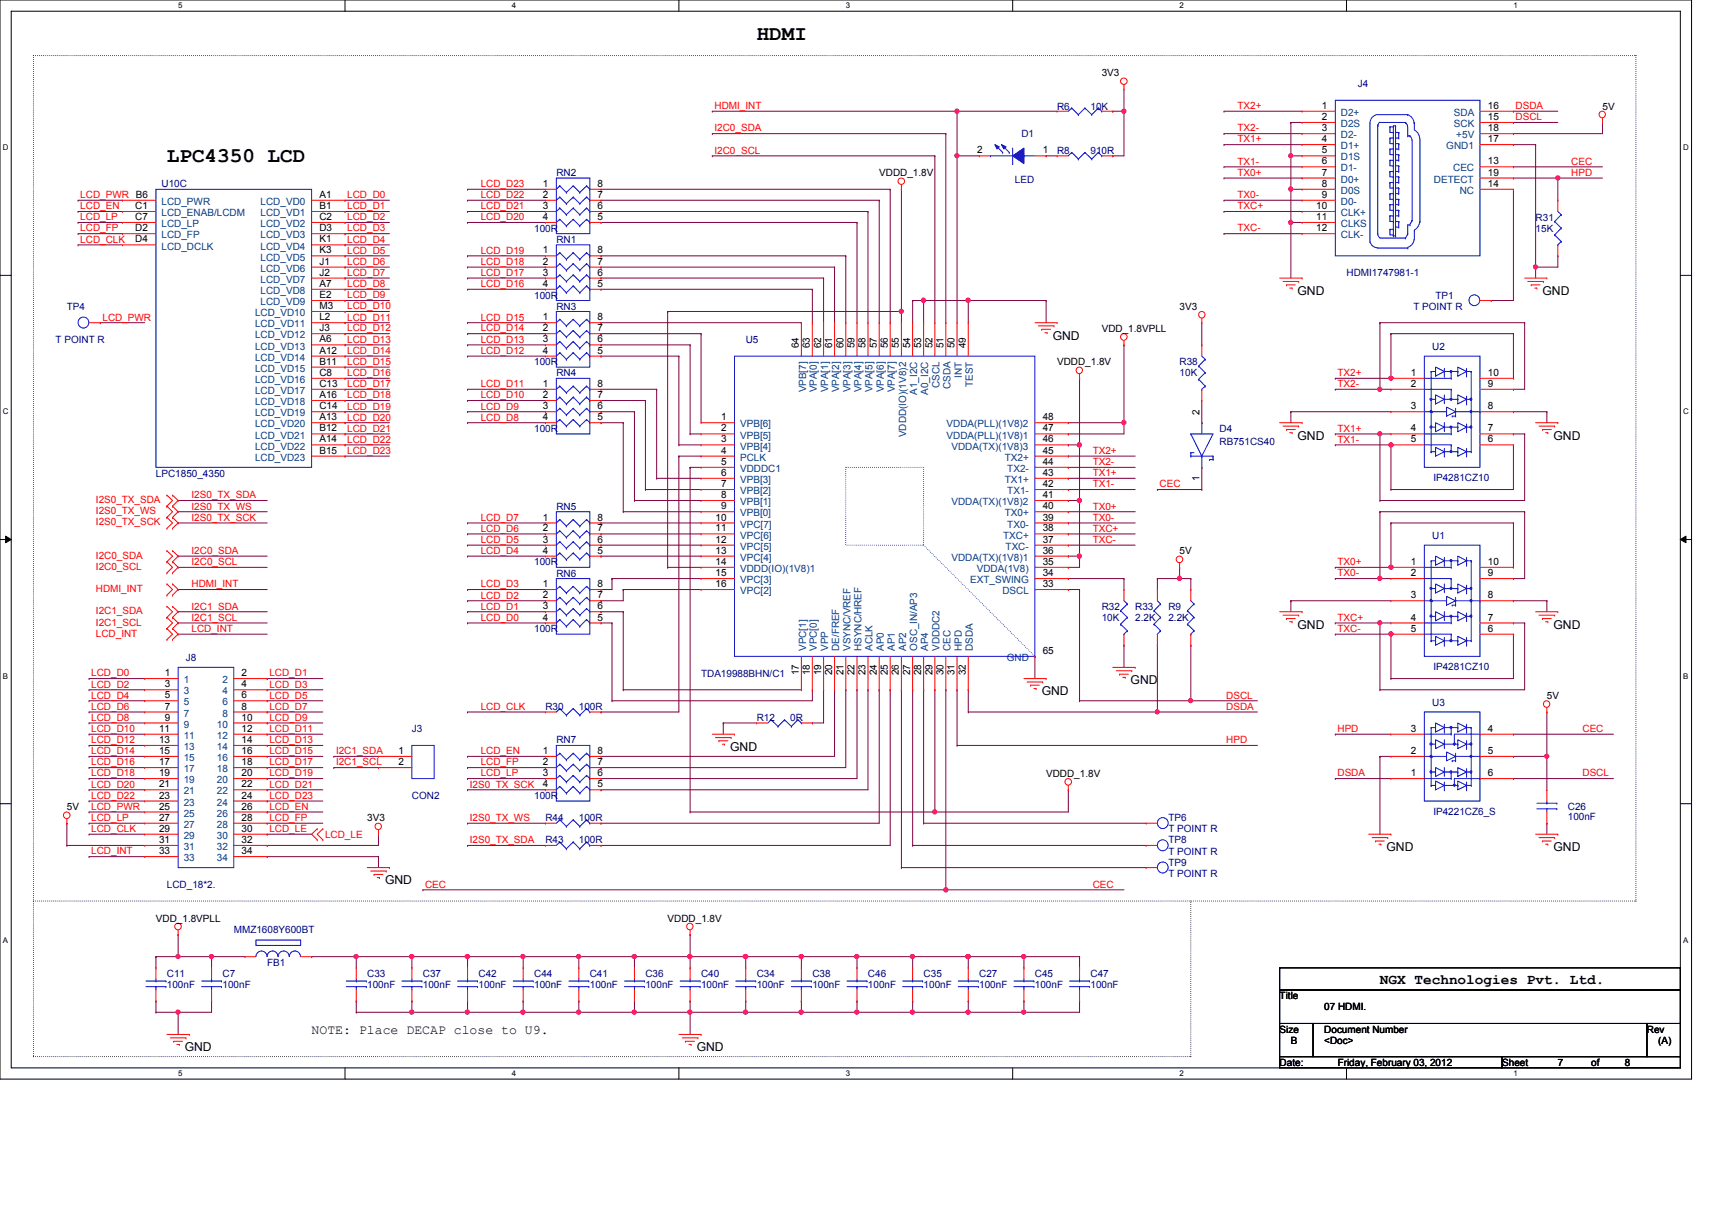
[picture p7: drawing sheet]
<svg xmlns="http://www.w3.org/2000/svg" width="297mm" height="210mm" viewBox="0 0 297 210" stroke-linecap="round" stroke-linejoin="round" font-family="sans-serif">
<defs><g id="words">
<g font-size="3.6">
<text x="131.3" y="6.9">HDMI</text>
<text x="29" y="28.1">LPC4350 LCD</text>
</g>
<text font-size="2.5" x="239.4" y="170.8">NGX Technologies Pvt. Ltd.</text>
<text font-size="2.3" x="54.1" y="179.5">NOTE: Place DECAP close to U9.</text>
<g font-size="2.1">
<text x="225.1" y="51.2">GND</text>
<text x="267.6" y="51.2">GND</text>
<text x="182.6" y="58.9">GND</text>
<text x="225.1" y="76.3">GND</text>
<text x="269.5" y="76.3">GND</text>
<text x="225.1" y="109.1">GND</text>
<text x="269.5" y="109.1">GND</text>
<text x="196.1" y="118.7">GND</text>
<text x="180.7" y="120.7">GND</text>
<text x="126.7" y="130.3">GND</text>
<text x="240.5" y="147.7">GND</text>
<text x="269.5" y="147.7">GND</text>
<text x="66.8" y="153.5">GND</text>
<text x="32" y="182.5">GND</text>
<text x="120.9" y="182.5">GND</text>
</g>
<g font-size="1.7">
<text x="191.1" y="13.2">3V3</text>
<text x="229.3" y="18.9">1</text>
<text x="229.3" y="20.8">2</text>
<text x="229.3" y="22.8">3</text>
<text x="258.1" y="20.8">15</text>
<text x="258.1" y="18.9">16</text>
<text x="258.1" y="22.8">18</text>
<text x="278" y="19">5V</text>
<text x="169.5" y="26.6">2</text>
<text x="180.9" y="26.6">1</text>
<text x="229.3" y="24.7">4</text>
<text x="229.3" y="26.6">5</text>
<text x="229.3" y="28.5">6</text>
<text x="258.1" y="28.5">13</text>
<text x="258.1" y="24.7">17</text>
<text x="55.4" y="34.3">A1</text>
<text x="94.2" y="32.4">1</text>
<text x="94.2" y="34.3">2</text>
<text x="103.7" y="34.3">7</text>
<text x="103.7" y="32.4">8</text>
<text x="152.5" y="30.6">VDDD_1.8V</text>
<text x="229.3" y="30.5">7</text>
<text x="229.3" y="32.4">8</text>
<text x="229.3" y="34.3">9</text>
<text x="258.1" y="32.4">14</text>
<text x="258.1" y="30.5">19</text>
<text x="23.5" y="36.3">C1</text>
<text x="23.5" y="38.2">C7</text>
<text x="23.5" y="40.1">D2</text>
<text x="55.4" y="36.3">B1</text>
<text x="55.4" y="38.2">C2</text>
<text x="55.4" y="40.1">D3</text>
<text x="94.2" y="36.3">3</text>
<text x="94.2" y="38.2">4</text>
<text x="103.7" y="38.2">5</text>
<text x="103.7" y="36.3">6</text>
<text x="228.3" y="36.3">10</text>
<text x="228.3" y="38.2">11</text>
<text x="228.3" y="40.1">12</text>
<text x="23.5" y="42.1">D4</text>
<text x="55.4" y="42.1">K1</text>
<text x="55.4" y="44">K3</text>
<text x="55.4" y="45.9">J1</text>
<text x="55.4" y="47.8">J2</text>
<text x="94.2" y="44">1</text>
<text x="94.2" y="45.9">2</text>
<text x="94.2" y="47.8">3</text>
<text x="103.7" y="47.8">6</text>
<text x="103.7" y="45.9">7</text>
<text x="103.7" y="44">8</text>
<text x="55.4" y="49.8">A7</text>
<text x="55.4" y="51.7">E2</text>
<text x="55.4" y="53.6">M3</text>
<text x="94.2" y="49.8">4</text>
<text x="103.7" y="49.8">5</text>
<text x="204.6" y="53.8">3V3</text>
<text x="55.4" y="55.6">L2</text>
<text x="55.4" y="57.5">J3</text>
<text x="55.4" y="59.4">A6</text>
<text x="94.2" y="55.6">1</text>
<text x="94.2" y="57.5">2</text>
<text x="94.2" y="59.4">3</text>
<text x="103.7" y="59.4">6</text>
<text x="103.7" y="57.5">7</text>
<text x="103.7" y="55.6">8</text>
<text x="191.1" y="57.6">VDD_1.8VPLL</text>
<text x="55.4" y="61.4">A12</text>
<text x="55.4" y="63.3">B11</text>
<text x="55.4" y="65.2">C8</text>
<text x="94.2" y="61.4">4</text>
<text x="103.7" y="61.4">5</text>
<text x="138.6" y="60.5" transform="rotate(-90 138.6 60.5)">64</text>
<text x="140.5" y="60.5" transform="rotate(-90 140.5 60.5)">63</text>
<text x="142.5" y="60.5" transform="rotate(-90 142.5 60.5)">62</text>
<text x="144.4" y="60.5" transform="rotate(-90 144.4 60.5)">61</text>
<text x="146.3" y="60.5" transform="rotate(-90 146.3 60.5)">60</text>
<text x="148.3" y="60.5" transform="rotate(-90 148.3 60.5)">59</text>
<text x="150.2" y="60.5" transform="rotate(-90 150.2 60.5)">58</text>
<text x="152.1" y="60.5" transform="rotate(-90 152.1 60.5)">57</text>
<text x="154" y="60.5" transform="rotate(-90 154 60.5)">56</text>
<text x="156" y="60.5" transform="rotate(-90 156 60.5)">55</text>
<text x="157.9" y="60.5" transform="rotate(-90 157.9 60.5)">54</text>
<text x="159.8" y="60.5" transform="rotate(-90 159.8 60.5)">53</text>
<text x="161.8" y="60.5" transform="rotate(-90 161.8 60.5)">52</text>
<text x="163.7" y="60.5" transform="rotate(-90 163.7 60.5)">51</text>
<text x="165.6" y="60.5" transform="rotate(-90 165.6 60.5)">50</text>
<text x="167.6" y="60.5" transform="rotate(-90 167.6 60.5)">49</text>
<text x="183.4" y="63.4">VDDD_1.8V</text>
<text x="244.8" y="65.2">1</text>
<text x="258.1" y="65.2">10</text>
<text x="55.4" y="67.1">C13</text>
<text x="55.4" y="69.1">A16</text>
<text x="55.4" y="71">C14</text>
<text x="94.2" y="67.1">1</text>
<text x="94.2" y="69.1">2</text>
<text x="94.2" y="71">3</text>
<text x="103.7" y="71">6</text>
<text x="103.7" y="69.1">7</text>
<text x="103.7" y="67.1">8</text>
<text x="244.8" y="67.1">2</text>
<text x="244.8" y="71">3</text>
<text x="258.1" y="71">8</text>
<text x="258.1" y="67.1">9</text>
<text x="55.4" y="72.9">A13</text>
<text x="55.4" y="74.9">B12</text>
<text x="55.4" y="76.8">A14</text>
<text x="94.2" y="72.9">4</text>
<text x="103.7" y="72.9">5</text>
<text x="125.1" y="72.9">1</text>
<text x="125.1" y="74.9">2</text>
<text x="125.1" y="76.8">3</text>
<text x="180.9" y="76.8">46</text>
<text x="180.9" y="74.9">47</text>
<text x="180.9" y="72.9">48</text>
<text x="208.1" y="72" transform="rotate(-90 208.1 72)">2</text>
<text x="244.8" y="74.9">4</text>
<text x="244.8" y="76.8">5</text>
<text x="258.1" y="76.8">6</text>
<text x="258.1" y="74.9">7</text>
<text x="55.4" y="78.7">B15</text>
<text x="125.1" y="78.7">4</text>
<text x="125.1" y="80.7">5</text>
<text x="125.1" y="82.6">6</text>
<text x="180.9" y="82.6">43</text>
<text x="180.9" y="80.7">44</text>
<text x="180.9" y="78.7">45</text>
<text x="208.1" y="83.4" transform="rotate(-90 208.1 83.4)">1</text>
<text x="125.1" y="84.5">7</text>
<text x="125.1" y="86.4">8</text>
<text x="125.1" y="88.4">9</text>
<text x="180.9" y="88.4">40</text>
<text x="180.9" y="86.4">41</text>
<text x="180.9" y="84.5">42</text>
<text x="94.2" y="90.3">1</text>
<text x="94.2" y="92.2">2</text>
<text x="94.2" y="94.2">3</text>
<text x="103.7" y="94.2">6</text>
<text x="103.7" y="92.2">7</text>
<text x="103.7" y="90.3">8</text>
<text x="124.1" y="90.3">10</text>
<text x="124.1" y="92.2">11</text>
<text x="124.1" y="94.2">12</text>
<text x="180.9" y="94.2">37</text>
<text x="180.9" y="92.2">38</text>
<text x="180.9" y="90.3">39</text>
<text x="94.2" y="96.1">4</text>
<text x="94.2" y="101.9">1</text>
<text x="103.7" y="96.1">5</text>
<text x="103.7" y="101.9">8</text>
<text x="124.1" y="96.1">13</text>
<text x="124.1" y="98">14</text>
<text x="124.1" y="100">15</text>
<text x="124.1" y="101.9">16</text>
<text x="180.9" y="101.9">33</text>
<text x="180.9" y="100">34</text>
<text x="180.9" y="98">35</text>
<text x="180.9" y="96.1">36</text>
<text x="204.6" y="96.2">5V</text>
<text x="244.8" y="98">1</text>
<text x="244.8" y="100">2</text>
<text x="258.1" y="100">9</text>
<text x="258.1" y="98">10</text>
<text x="94.2" y="103.8">2</text>
<text x="94.2" y="105.7">3</text>
<text x="94.2" y="107.7">4</text>
<text x="103.7" y="107.7">5</text>
<text x="103.7" y="105.7">6</text>
<text x="103.7" y="103.8">7</text>
<text x="244.8" y="103.8">3</text>
<text x="244.8" y="107.7">4</text>
<text x="258.1" y="107.7">7</text>
<text x="258.1" y="103.8">8</text>
<text x="180.9" y="113.5">65</text>
<text x="244.8" y="109.6">5</text>
<text x="258.1" y="109.6">6</text>
<text x="28.6" y="117.3">1</text>
<text x="28.6" y="119.3">3</text>
<text x="41.9" y="117.3">2</text>
<text x="41.9" y="119.3">4</text>
<text x="138.6" y="117.2" transform="rotate(-90 138.6 117.2)">17</text>
<text x="140.5" y="117.2" transform="rotate(-90 140.5 117.2)">18</text>
<text x="142.5" y="117.2" transform="rotate(-90 142.5 117.2)">19</text>
<text x="144.4" y="117.2" transform="rotate(-90 144.4 117.2)">20</text>
<text x="146.3" y="117.2" transform="rotate(-90 146.3 117.2)">21</text>
<text x="148.3" y="117.2" transform="rotate(-90 148.3 117.2)">22</text>
<text x="150.2" y="117.2" transform="rotate(-90 150.2 117.2)">23</text>
<text x="152.1" y="117.2" transform="rotate(-90 152.1 117.2)">24</text>
<text x="154" y="117.2" transform="rotate(-90 154 117.2)">25</text>
<text x="156" y="117.2" transform="rotate(-90 156 117.2)">26</text>
<text x="157.9" y="117.2" transform="rotate(-90 157.9 117.2)">27</text>
<text x="159.8" y="117.2" transform="rotate(-90 159.8 117.2)">28</text>
<text x="161.8" y="117.2" transform="rotate(-90 161.8 117.2)">29</text>
<text x="163.7" y="117.2" transform="rotate(-90 163.7 117.2)">30</text>
<text x="165.6" y="117.2" transform="rotate(-90 165.6 117.2)">31</text>
<text x="167.6" y="117.2" transform="rotate(-90 167.6 117.2)">32</text>
<text x="28.6" y="121.2">5</text>
<text x="28.6" y="123.1">7</text>
<text x="28.6" y="125.1">9</text>
<text x="41.9" y="121.2">6</text>
<text x="41.9" y="123.1">8</text>
<text x="41.9" y="125.1">10</text>
<text x="268.4" y="121.3">5V</text>
<text x="27.6" y="127">11</text>
<text x="27.6" y="128.9">13</text>
<text x="27.6" y="130.9">15</text>
<text x="41.9" y="127">12</text>
<text x="41.9" y="128.9">14</text>
<text x="41.9" y="130.9">16</text>
<text x="69.1" y="130.9">1</text>
<text x="94.2" y="130.9">1</text>
<text x="103.7" y="130.9">8</text>
<text x="244.8" y="130.9">2</text>
<text x="244.8" y="127">3</text>
<text x="258.1" y="127">4</text>
<text x="258.1" y="130.9">5</text>
<text x="27.6" y="134.7">19</text>
<text x="27.6" y="136.7">21</text>
<text x="27.6" y="132.8">17</text>
<text x="41.9" y="132.8">18</text>
<text x="41.9" y="134.7">20</text>
<text x="41.9" y="136.7">22</text>
<text x="69.1" y="132.8">2</text>
<text x="94.2" y="132.8">2</text>
<text x="94.2" y="134.7">3</text>
<text x="94.2" y="136.7">4</text>
<text x="103.7" y="136.7">5</text>
<text x="103.7" y="134.7">6</text>
<text x="103.7" y="132.8">7</text>
<text x="181.5" y="134.8">VDDD_1.8V</text>
<text x="244.8" y="134.7">1</text>
<text x="258.1" y="134.7">6</text>
<text x="11.6" y="140.6">5V</text>
<text x="27.6" y="138.6">23</text>
<text x="27.6" y="140.5">25</text>
<text x="27.6" y="142.5">27</text>
<text x="41.9" y="138.6">24</text>
<text x="41.9" y="140.5">26</text>
<text x="41.9" y="142.5">28</text>
<text x="63.7" y="142.5">3V3</text>
<text x="27.6" y="144.4">29</text>
<text x="27.6" y="146.3">31</text>
<text x="27.6" y="148.3">33</text>
<text x="41.9" y="144.4">30</text>
<text x="41.9" y="146.3">32</text>
<text x="41.9" y="148.3">34</text>
<text x="27.1" y="159.9">VDD_1.8VPLL</text>
<text x="115.8" y="159.9">VDDD_1.8V</text>
<text x="222" y="173.4">Title</text>
<text x="222" y="179.2">Size</text>
<text x="229.7" y="179.2">Document Number</text>
<text x="229.7" y="175.3">07 HDMI.</text>
<text x="285.7" y="179.2">Rev</text>
<text x="222" y="185">Date:</text>
<text x="223.9" y="181.1">B</text>
<text x="229.7" y="181.1">&lt;Doc&gt;</text>
<text x="232.1" y="185">Friday, February 03, 2012</text>
<text x="260.6" y="185">Sheet</text>
<text x="270.3" y="185">7</text>
<text x="276.1" y="185">of</text>
<text x="281.9" y="185">8</text>
<text x="287.7" y="181.1">(A)</text>
</g>
<g font-size="1.7" fill="#000080">
<text x="235.5" y="15.2">J4</text>
<text x="177.2" y="23.8">D1</text>
<text x="183.4" y="19">R6</text>
<text x="189.2" y="19">10K</text>
<text x="183.4" y="26.7">R8</text>
<text x="189.2" y="26.7">910R</text>
<text x="28" y="32.5">U10C</text>
<text x="96.5" y="30.6">RN2</text>
<text x="176.1" y="31.7">LED</text>
<text x="92.7" y="40.2">100R</text>
<text x="266.4" y="38.3">R31</text>
<text x="266.4" y="40.2">15K</text>
<text x="96.5" y="42.2">RN1</text>
<text x="233.6" y="48">HDMI1747981-1</text>
<text x="11.6" y="53.8">TP4</text>
<text x="92.7" y="51.8">100R</text>
<text x="96.5" y="53.8">RN3</text>
<text x="245.2" y="53.8">T POINT R</text>
<text x="249" y="51.8">TP1</text>
<text x="9.7" y="59.5">T POINT R</text>
<text x="129.4" y="59.5">U5</text>
<text x="92.7" y="63.4">100R</text>
<text x="96.5" y="65.3">RN4</text>
<text x="204.6" y="63.4">R38</text>
<text x="204.6" y="65.3">10K</text>
<text x="248.5" y="60.7">U2</text>
<text x="92.7" y="75">100R</text>
<text x="211.6" y="75">D4</text>
<text x="211.6" y="77.3">RB751CS40</text>
<text x="27.1" y="82.7">LPC1850_4350</text>
<text x="248.7" y="83.5">IP4281CZ10</text>
<text x="96.5" y="88.5">RN5</text>
<text x="248.5" y="93.5">U1</text>
<text x="92.7" y="98.1">100R</text>
<text x="96.5" y="100.1">RN6</text>
<text x="191.1" y="105.9">R32</text>
<text x="191.1" y="107.8">10K</text>
<text x="196.9" y="105.9">R33</text>
<text x="196.9" y="107.8">2.2K</text>
<text x="202.7" y="105.9">R9</text>
<text x="202.7" y="107.8">2.2K</text>
<text x="92.7" y="109.7">100R</text>
<text x="32.3" y="114.8">J8</text>
<text x="121.6" y="117.4">TDA19988BHN/C1</text>
<text x="248.7" y="116.3">IP4281CZ10</text>
<text x="94.6" y="123.2">R30</text>
<text x="100.4" y="123.2">100R</text>
<text x="131.3" y="125.2">R12</text>
<text x="137.1" y="125.2">0R</text>
<text x="248.5" y="122.5">U3</text>
<text x="71.5" y="127.1">J3</text>
<text x="96.5" y="129">RN7</text>
<text x="71.5" y="138.7">CON2</text>
<text x="92.7" y="138.7">100R</text>
<text x="94.6" y="142.5">R44</text>
<text x="100.4" y="142.5">100R</text>
<text x="202.7" y="142.5">TP6</text>
<text x="248.7" y="141.4">IP4221CZ6_S</text>
<text x="272" y="140.6">C26</text>
<text x="272" y="142.4">100nF</text>
<text x="94.6" y="146.4">R43</text>
<text x="100.4" y="146.4">100R</text>
<text x="202.7" y="146.4">TP8</text>
<text x="202.7" y="148.3">T POINT R</text>
<text x="202.7" y="144.5">T POINT R</text>
<text x="29" y="154.1">LCD_18*2.</text>
<text x="202.7" y="150.3">TP9</text>
<text x="202.7" y="152.2">T POINT R</text>
<text x="40.6" y="161.8">MMZ1608Y600BT</text>
<text x="46.4" y="167.6">FB1</text>
<text x="29" y="169.6">C11</text>
<text x="29" y="171.5">100nF</text>
<text x="38.6" y="169.6">C7</text>
<text x="38.6" y="171.5">100nF</text>
<text x="63.7" y="169.6">C33</text>
<text x="63.7" y="171.5">100nF</text>
<text x="73.4" y="169.6">C37</text>
<text x="73.4" y="171.5">100nF</text>
<text x="83" y="169.6">C42</text>
<text x="83" y="171.5">100nF</text>
<text x="92.7" y="169.6">C44</text>
<text x="92.7" y="171.5">100nF</text>
<text x="102.3" y="169.6">C41</text>
<text x="102.3" y="171.5">100nF</text>
<text x="112" y="169.6">C36</text>
<text x="112" y="171.5">100nF</text>
<text x="121.6" y="169.6">C40</text>
<text x="121.6" y="171.5">100nF</text>
<text x="131.3" y="169.6">C34</text>
<text x="131.3" y="171.5">100nF</text>
<text x="140.9" y="169.6">C38</text>
<text x="140.9" y="171.5">100nF</text>
<text x="150.6" y="169.6">C46</text>
<text x="150.6" y="171.5">100nF</text>
<text x="160.2" y="169.6">C35</text>
<text x="160.2" y="171.5">100nF</text>
<text x="169.9" y="169.6">C27</text>
<text x="169.9" y="171.5">100nF</text>
<text x="179.5" y="169.6">C45</text>
<text x="179.5" y="171.5">100nF</text>
<text x="189.2" y="169.6">C47</text>
<text x="189.2" y="171.5">100nF</text>
</g>
<g font-size="1.7" fill="#f00">
<text x="124" y="18.9">HDMI_INT</text>
<text x="124" y="22.8">I2C0_SDA</text>
<text x="214.7" y="18.9">TX2+</text>
<text x="214.7" y="22.8">TX2-</text>
<text x="262.9" y="20.9">DSCL</text>
<text x="262.9" y="18.9">DSDA</text>
<text x="124" y="26.7">I2C0_SCL</text>
<text x="214.7" y="24.7">TX1+</text>
<text x="214.7" y="28.6">TX1-</text>
<text x="272.6" y="28.6">CEC</text>
<text x="13.9" y="34.4">LCD_PWR B6</text>
<text x="60.2" y="34.4">LCD_D0</text>
<text x="83.4" y="34.4">LCD_D22</text>
<text x="83.4" y="32.5">LCD_D23</text>
<text x="214.7" y="30.5">TX0+</text>
<text x="214.7" y="34.4">TX0-</text>
<text x="272.6" y="30.5">HPD</text>
<text x="13.9" y="40.2">LCD_FP</text>
<text x="13.9" y="36.3">LCD_EN</text>
<text x="13.9" y="38.2">LCD_LP</text>
<text x="60.2" y="40.2">LCD_D3</text>
<text x="60.2" y="38.2">LCD_D2</text>
<text x="60.2" y="36.3">LCD_D1</text>
<text x="83.4" y="38.2">LCD_D20</text>
<text x="83.4" y="36.3">LCD_D21</text>
<text x="214.7" y="36.3">TXC+</text>
<text x="214.7" y="40.2">TXC-</text>
<text x="13.9" y="42.1">LCD_CLK</text>
<text x="60.2" y="42.1">LCD_D4</text>
<text x="60.2" y="44">LCD_D5</text>
<text x="60.2" y="46">LCD_D6</text>
<text x="60.2" y="47.9">LCD_D7</text>
<text x="83.4" y="47.9">LCD_D17</text>
<text x="83.4" y="46">LCD_D18</text>
<text x="83.4" y="44">LCD_D19</text>
<text x="60.2" y="53.7">LCD_D10</text>
<text x="60.2" y="49.8">LCD_D8</text>
<text x="60.2" y="51.8">LCD_D9</text>
<text x="83.4" y="49.8">LCD_D16</text>
<text x="17.8" y="55.6">LCD_PWR</text>
<text x="60.2" y="55.6">LCD_D11</text>
<text x="60.2" y="59.5">LCD_D13</text>
<text x="60.2" y="57.5">LCD_D12</text>
<text x="83.4" y="59.5">LCD_D13</text>
<text x="83.4" y="57.5">LCD_D14</text>
<text x="83.4" y="55.6">LCD_D15</text>
<text x="60.2" y="61.4">LCD_D14</text>
<text x="60.2" y="65.3">LCD_D16</text>
<text x="60.2" y="63.3">LCD_D15</text>
<text x="83.4" y="61.4">LCD_D12</text>
<text x="232" y="65.3">TX2+</text>
<text x="60.2" y="67.2">LCD_D17</text>
<text x="60.2" y="69.1">LCD_D18</text>
<text x="60.2" y="71.1">LCD_D19</text>
<text x="83.4" y="71.1">LCD_D9</text>
<text x="83.4" y="69.1">LCD_D10</text>
<text x="83.4" y="67.2">LCD_D11</text>
<text x="232" y="67.2">TX2-</text>
<text x="60.2" y="73">LCD_D20</text>
<text x="60.2" y="74.9">LCD_D21</text>
<text x="60.2" y="76.8">LCD_D22</text>
<text x="83.4" y="73">LCD_D8</text>
<text x="232" y="74.9">TX1+</text>
<text x="232" y="76.8">TX1-</text>
<text x="60.2" y="78.8">LCD_D23</text>
<text x="189.6" y="82.6">TX1+</text>
<text x="189.6" y="80.7">TX2-</text>
<text x="189.6" y="78.8">TX2+</text>
<text x="16.6" y="87.3">I2S0_TX_SDA</text>
<text x="16.6" y="89.3">I2S0_TX_WS</text>
<text x="33.2" y="88.4">I2S0_TX_WS</text>
<text x="33.2" y="86.5">I2S0_TX_SDA</text>
<text x="189.6" y="88.4">TX0+</text>
<text x="189.6" y="84.6">TX1-</text>
<text x="201.2" y="84.6">CEC</text>
<text x="16.6" y="91.2">I2S0_TX_SCK</text>
<text x="33.2" y="90.4">I2S0_TX_SCK</text>
<text x="83.4" y="94.2">LCD_D5</text>
<text x="83.4" y="92.3">LCD_D6</text>
<text x="83.4" y="90.4">LCD_D7</text>
<text x="189.6" y="94.2">TXC-</text>
<text x="189.6" y="92.3">TXC+</text>
<text x="189.6" y="90.4">TX0-</text>
<text x="16.6" y="97">I2C0_SDA</text>
<text x="16.6" y="98.9">I2C0_SCL</text>
<text x="33.2" y="96.1">I2C0_SDA</text>
<text x="33.2" y="98.1">I2C0_SCL</text>
<text x="33.2" y="101.9">HDMI_INT</text>
<text x="83.4" y="101.9">LCD_D3</text>
<text x="83.4" y="96.1">LCD_D4</text>
<text x="232" y="98.1">TX0+</text>
<text x="232" y="100">TX0-</text>
<text x="16.6" y="102.8">HDMI_INT</text>
<text x="16.6" y="106.6">I2C1_SDA</text>
<text x="33.2" y="105.8">I2C1_SDA</text>
<text x="33.2" y="107.7">I2C1_SCL</text>
<text x="83.4" y="107.7">LCD_D0</text>
<text x="83.4" y="105.8">LCD_D1</text>
<text x="83.4" y="103.9">LCD_D2</text>
<text x="232" y="107.7">TXC+</text>
<text x="16.6" y="108.6">I2C1_SCL</text>
<text x="16.6" y="110.5">LCD_INT</text>
<text x="33.2" y="109.7">LCD_INT</text>
<text x="232" y="109.7">TXC-</text>
<text x="15.8" y="117.4">LCD_D0</text>
<text x="15.8" y="119.3">LCD_D2</text>
<text x="46.7" y="117.4">LCD_D1</text>
<text x="46.7" y="119.3">LCD_D3</text>
<text x="15.8" y="121.2">LCD_D4</text>
<text x="15.8" y="123.2">LCD_D6</text>
<text x="15.8" y="125.1">LCD_D8</text>
<text x="46.7" y="121.2">LCD_D5</text>
<text x="46.7" y="123.2">LCD_D7</text>
<text x="46.7" y="125.1">LCD_D9</text>
<text x="83.4" y="123.2">LCD_CLK</text>
<text x="212.7" y="123.2">DSDA</text>
<text x="212.7" y="121.2">DSCL</text>
<text x="15.8" y="129">LCD_D12</text>
<text x="15.8" y="127">LCD_D10</text>
<text x="15.8" y="130.9">LCD_D14</text>
<text x="46.7" y="127">LCD_D11</text>
<text x="46.7" y="129">LCD_D13</text>
<text x="46.7" y="130.9">LCD_D15</text>
<text x="58.3" y="130.9">I2C1_SDA</text>
<text x="83.4" y="130.9">LCD_EN</text>
<text x="212.7" y="129">HPD</text>
<text x="232" y="127">HPD</text>
<text x="274.5" y="127">CEC</text>
<text x="15.8" y="136.7">LCD_D20</text>
<text x="15.8" y="132.8">LCD_D16</text>
<text x="15.8" y="134.7">LCD_D18</text>
<text x="46.7" y="134.7">LCD_D19</text>
<text x="46.7" y="136.7">LCD_D21</text>
<text x="46.7" y="132.8">LCD_D17</text>
<text x="58.3" y="132.8">I2C1_SCL</text>
<text x="81.5" y="136.7">I2S0_TX_SCK</text>
<text x="83.4" y="134.7">LCD_LP</text>
<text x="83.4" y="132.8">LCD_FP</text>
<text x="232" y="134.7">DSDA</text>
<text x="274.5" y="134.7">DSCL</text>
<text x="15.8" y="138.6">LCD_D22</text>
<text x="15.8" y="140.5">LCD_PWR</text>
<text x="15.8" y="142.5">LCD_LP</text>
<text x="46.7" y="138.6">LCD_D23</text>
<text x="46.7" y="140.5">LCD_EN</text>
<text x="46.7" y="142.5">LCD_FP</text>
<text x="81.5" y="142.5">I2S0_TX_WS</text>
<text x="15.8" y="144.4">LCD_CLK</text>
<text x="15.8" y="148.3">LCD_INT</text>
<text x="46.7" y="144.4">LCD_LE</text>
<text x="56.4" y="145.5">LCD_LE</text>
<text x="81.5" y="146.3">I2S0_TX_SDA</text>
<text x="73.7" y="154.1">CEC</text>
<text x="189.6" y="154.1">CEC</text>
</g>
<g font-size="1.7" fill="#004080">
<text x="232.6" y="20.1">D2+</text>
<text x="232.6" y="22.1">D2S</text>
<text x="252.2" y="22.1">SCK</text>
<text x="252.2" y="20.1">SDA</text>
<text x="232.6" y="24">D2-</text>
<text x="232.6" y="25.9">D1+</text>
<text x="232.6" y="27.9">D1S</text>
<text x="232.6" y="29.8">D1-</text>
<text x="250.9" y="25.9">GND1</text>
<text x="252.1" y="29.8">CEC</text>
<text x="252.6" y="24">+5V</text>
<text x="28" y="35.6">LCD_PWR</text>
<text x="45.2" y="35.6">LCD_VD0</text>
<text x="232.6" y="31.7">D0+</text>
<text x="232.6" y="33.7">D0S</text>
<text x="232.6" y="35.6">D0-</text>
<text x="248.8" y="31.7">DETECT</text>
<text x="253.2" y="33.7">NC</text>
<text x="28" y="37.5">LCD_ENAB/LCDM</text>
<text x="28" y="39.4">LCD_LP</text>
<text x="28" y="41.4">LCD_FP</text>
<text x="45.2" y="37.5">LCD_VD1</text>
<text x="45.2" y="39.4">LCD_VD2</text>
<text x="45.2" y="41.4">LCD_VD3</text>
<text x="232.6" y="37.5">CLK+</text>
<text x="232.6" y="39.4">CLKS</text>
<text x="232.6" y="41.4">CLK-</text>
<text x="28" y="43.3">LCD_DCLK</text>
<text x="45.2" y="43.3">LCD_VD4</text>
<text x="45.2" y="45.2">LCD_VD5</text>
<text x="45.2" y="47.2">LCD_VD6</text>
<text x="45.2" y="49.1">LCD_VD7</text>
<text x="45.2" y="51">LCD_VD8</text>
<text x="45.2" y="53">LCD_VD9</text>
<text x="44.2" y="54.9">LCD_VD10</text>
<text x="44.2" y="56.8">LCD_VD11</text>
<text x="44.2" y="58.7">LCD_VD12</text>
<text x="44.2" y="60.7">LCD_VD13</text>
<text x="44.2" y="62.6">LCD_VD14</text>
<text x="44.2" y="64.5">LCD_VD15</text>
<text x="166.8" y="65.5" transform="rotate(-90 166.8 65.5)">INT</text>
<text x="44.2" y="66.5">LCD_VD16</text>
<text x="44.2" y="68.4">LCD_VD17</text>
<text x="44.2" y="70.3">LCD_VD18</text>
<text x="139.8" y="68.1" transform="rotate(-90 139.8 68.1)">VPB[7]</text>
<text x="141.7" y="68.1" transform="rotate(-90 141.7 68.1)">VPA[0]</text>
<text x="143.7" y="68.1" transform="rotate(-90 143.7 68.1)">VPA[1]</text>
<text x="145.6" y="68.1" transform="rotate(-90 145.6 68.1)">VPA[2]</text>
<text x="147.5" y="68.1" transform="rotate(-90 147.5 68.1)">VPA[3]</text>
<text x="149.5" y="68.1" transform="rotate(-90 149.5 68.1)">VPA[4]</text>
<text x="151.4" y="68.1" transform="rotate(-90 151.4 68.1)">VPA[5]</text>
<text x="153.3" y="68.1" transform="rotate(-90 153.3 68.1)">VPA[6]</text>
<text x="155.2" y="68.1" transform="rotate(-90 155.2 68.1)">VPA[7]</text>
<text x="159.1" y="68.5" transform="rotate(-90 159.1 68.5)">A1_I2C</text>
<text x="161" y="68.5" transform="rotate(-90 161 68.5)">A0_I2C</text>
<text x="163" y="67.4" transform="rotate(-90 163 67.4)">CSCL</text>
<text x="164.9" y="67.5" transform="rotate(-90 164.9 67.5)">CSDA</text>
<text x="168.8" y="67.2" transform="rotate(-90 168.8 67.2)">TEST</text>
<text x="44.2" y="72.3">LCD_VD19</text>
<text x="44.2" y="74.2">LCD_VD20</text>
<text x="44.2" y="76.1">LCD_VD21</text>
<text x="128.4" y="74.2">VPB[6]</text>
<text x="128.4" y="76.1">VPB[5]</text>
<text x="157.2" y="75.9" transform="rotate(-90 157.2 75.9)">VDDD(IO)(1V8)2</text>
<text x="164.2" y="76.1">VDDA(PLL)(1V8)1</text>
<text x="164.2" y="74.2">VDDA(PLL)(1V8)2</text>
<text x="44.2" y="78">LCD_VD22</text>
<text x="44.2" y="80">LCD_VD23</text>
<text x="128.4" y="78">VPB[4]</text>
<text x="128.4" y="80">PCLK</text>
<text x="128.4" y="81.9">VDDDC1</text>
<text x="128.4" y="83.8">VPB[3]</text>
<text x="165.1" y="78">VDDA(TX)(1V8)3</text>
<text x="174.3" y="83.8">TX1+</text>
<text x="174.3" y="80">TX2+</text>
<text x="174.8" y="81.9">TX2-</text>
<text x="128.4" y="85.8">VPB[2]</text>
<text x="128.4" y="87.7">VPB[1]</text>
<text x="128.4" y="89.6">VPB[0]</text>
<text x="165.1" y="87.7">VDDA(TX)(1V8)2</text>
<text x="174.3" y="89.6">TX0+</text>
<text x="174.8" y="85.8">TX1-</text>
<text x="128.4" y="91.6">VPC[7]</text>
<text x="128.4" y="93.5">VPC[6]</text>
<text x="128.4" y="95.4">VPC[5]</text>
<text x="174" y="93.5">TXC+</text>
<text x="174.5" y="95.4">TXC-</text>
<text x="174.8" y="91.6">TX0-</text>
<text x="128.4" y="97.3">VPC[4]</text>
<text x="128.4" y="99.3">VDDD(IO)(1V8)1</text>
<text x="128.4" y="101.2">VPC[3]</text>
<text x="165.1" y="97.3">VDDA(TX)(1V8)1</text>
<text x="168.3" y="101.2">EXT_SWING</text>
<text x="169.5" y="99.3">VDDA(1V8)</text>
<text x="128.4" y="103.1">VPC[2]</text>
<text x="173.9" y="103.1">DSCL</text>
<text x="139.8" y="112.9" transform="rotate(-90 139.8 112.9)">VPC[1]</text>
<text x="141.7" y="112.9" transform="rotate(-90 141.7 112.9)">VPC[0]</text>
<text x="143.7" y="112.9" transform="rotate(-90 143.7 112.9)">VPP</text>
<text x="145.6" y="112.9" transform="rotate(-90 145.6 112.9)">DE/FREF</text>
<text x="147.5" y="112.9" transform="rotate(-90 147.5 112.9)">VSYNC/VREF</text>
<text x="149.5" y="112.9" transform="rotate(-90 149.5 112.9)">HSYNC/HREF</text>
<text x="151.4" y="112.9" transform="rotate(-90 151.4 112.9)">ACLK</text>
<text x="153.3" y="112.9" transform="rotate(-90 153.3 112.9)">AP0</text>
<text x="155.2" y="112.9" transform="rotate(-90 155.2 112.9)">AP1</text>
<text x="157.2" y="112.9" transform="rotate(-90 157.2 112.9)">AP2</text>
<text x="159.1" y="112.9" transform="rotate(-90 159.1 112.9)">OSC_IN/AP3</text>
<text x="161" y="112.9" transform="rotate(-90 161 112.9)">AP4</text>
<text x="163" y="112.9" transform="rotate(-90 163 112.9)">VDDDC2</text>
<text x="164.9" y="112.9" transform="rotate(-90 164.9 112.9)">CEC</text>
<text x="166.8" y="112.9" transform="rotate(-90 166.8 112.9)">HPD</text>
<text x="168.8" y="112.9" transform="rotate(-90 168.8 112.9)">DSDA</text>
<text x="31.9" y="118.6">1</text>
<text x="38.6" y="118.6">2</text>
<text x="174.7" y="114.7">GND</text>
<text x="31.9" y="120.5">3</text>
<text x="31.9" y="122.4">5</text>
<text x="31.9" y="124.4">7</text>
<text x="38.6" y="120.5">4</text>
<text x="38.6" y="122.4">6</text>
<text x="38.6" y="124.4">8</text>
<text x="31.9" y="126.3">9</text>
<text x="31.9" y="128.2">11</text>
<text x="31.9" y="130.2">13</text>
<text x="37.6" y="126.3">10</text>
<text x="37.6" y="128.2">12</text>
<text x="37.6" y="130.2">14</text>
<text x="31.9" y="132.1">15</text>
<text x="31.9" y="135.9">19</text>
<text x="31.9" y="137.9">21</text>
<text x="31.9" y="134">17</text>
<text x="37.6" y="134">18</text>
<text x="37.6" y="135.9">20</text>
<text x="37.6" y="137.9">22</text>
<text x="37.6" y="132.1">16</text>
<text x="31.9" y="139.8">23</text>
<text x="31.9" y="141.7">25</text>
<text x="31.9" y="143.7">27</text>
<text x="37.6" y="139.8">24</text>
<text x="37.6" y="141.7">26</text>
<text x="37.6" y="143.7">28</text>
<text x="31.9" y="145.6">29</text>
<text x="31.9" y="147.5">31</text>
<text x="31.9" y="149.5">33</text>
<text x="37.6" y="145.6">30</text>
<text x="37.6" y="147.5">32</text>
<text x="37.6" y="149.5">34</text>
</g>
<g font-size="1.4">
<text x="30.9" y="1.4">5</text>
<text x="88.8" y="1.4">4</text>
<text x="146.7" y="1.4">3</text>
<text x="204.6" y="1.4">2</text>
<text x="262.6" y="1.4">1</text>
<text x=".5" y="26.1">D</text>
<text x="292" y="26.1">D</text>
<text x=".5" y="71.9">C</text>
<text x="292" y="71.9">C</text>
<text x=".5" y="117.8">B</text>
<text x="292" y="117.8">B</text>
<text x=".5" y="163.6">A</text>
<text x="292" y="163.6">A</text>
<text x="30.9" y="186.8">5</text>
<text x="88.8" y="186.8">4</text>
<text x="146.7" y="186.8">3</text>
<text x="204.6" y="186.8">2</text>
<text x="262.6" y="186.8">1</text>
</g>
</g></defs>
<path d="M0 0h293.5v187.3h-293.5zM1.9 1.9h289.6v183.4h-289.6z" fill="none" stroke="#000" stroke-width=".17"/>
<g fill="#fff">
<path d="M30.9 .2h.8v1.5h-.8z"/>
<path d="M30.9 185.5h.8v1.6h-.8z"/>
</g>
<path d="M59.9 0v1.9M59.9 185.3v2" fill="none" stroke="#000" stroke-width=".17"/>
<g fill="#fff">
<path d="M88.8 .2h.8v1.5h-.8z"/>
<path d="M88.8 185.5h.8v1.6h-.8z"/>
</g>
<path d="M117.8 0v1.9M117.8 185.3v2" fill="none" stroke="#000" stroke-width=".17"/>
<g fill="#fff">
<path d="M146.7 .2h.8v1.5h-.8z"/>
<path d="M146.7 185.5h.8v1.6h-.8z"/>
</g>
<path d="M175.7 0v1.9M175.7 185.3v2" fill="none" stroke="#000" stroke-width=".17"/>
<g fill="#fff">
<path d="M204.6 .2h.8v1.5h-.8z"/>
<path d="M204.6 185.5h.8v1.6h-.8z"/>
</g>
<path d="M233.6 0v1.9M233.6 185.3v2" fill="none" stroke="#000" stroke-width=".17"/>
<g fill="#fff">
<path d="M262.6 .2h.7v1.5h-.7z"/>
<path d="M262.6 185.5h.7v1.6h-.7z"/>
<path d="M.5 24.8h1v1.6h-1z"/>
<path d="M292 24.8h1v1.6h-1z"/>
<path d="M.5 70.7h1v1.5h-1z"/>
<path d="M292 70.7h1v1.5h-1z"/>
</g>
<path d="M0 47.8h1.9M291.5 47.8h2" fill="none" stroke="#000" stroke-width=".17"/>
<g fill="#fff">
<path d="M.5 116.5h.9v1.6h-.9z"/>
<path d="M292 116.5h.9v1.6h-.9z"/>
</g>
<path d="M0 93.6h1.9M1 93l.9 .6-.9 .6zM291.5 93.6l1-.6v1.2zM291.5 93.6h2" fill="none" stroke="#000" stroke-width=".17"/>
<path d="M1 93l.9 .6-.9 .6zM291.5 93.6l1-.6v1.2z" fill="#000"/>
<g fill="#fff">
<path d="M.5 162.4h.9v1.5h-.9z"/>
<path d="M292 162.4h.9v1.5h-.9z"/>
</g>
<path d="M0 139.5h1.9M291.5 139.5h2" fill="none" stroke="#000" stroke-width=".17"/>
<path d="M5.8 9.7v173.7M5.8 9.7h278M283.8 9.7h.1M283.8 9.7v146.7M5.8 156.4h278M206.6 156.4h.1M283.8 156.4h.1M5.8 183.4h.1M5.8 183.4h200.8M206.6 183.4h.1M206.6 183.4v-27" fill="none" stroke="#000" stroke-width=".17" stroke-dasharray="0 .3"/>
<g fill="none" stroke="#800040" stroke-width=".17">
<path d="M212.3 19.3h.1M212.3 19.3h13.6M212.3 30.9h.1M212.3 34.8h.1M212.3 25.1h.1M212.3 29h.1M212.3 36.7h.1M212.3 23.2h.1M212.3 23.2h13.6M212.3 30.9h13.6M212.3 34.8h13.6M212.3 25.1h13.6"/>
<path d="M212.3 29h13.6M212.3 36.7h13.6M223.9 21.3h.1M223.9 27.1h.1M223.9 21.3h2M223.9 21.3v11.6M223.9 27.1h2M262.6 21.3h.1M262.6 23.2h.1M262.6 21.3h7.7M262.6 23.2h15.4M212.3 40.6h.1"/>
<path d="M212.3 40.6h13.6"/>
</g>
<circle cx="223.9" cy="27" r=".37" fill="#f0f"/>
<circle cx="223.9" cy="27" r=".37" fill="none" stroke="#f0f" stroke-width=".17"/>
<path d="M223.9 32.9h.1M223.9 38.6h.1M223.9 32.9h2M223.9 38.6v9.7" fill="none" stroke="#800040" stroke-width=".17"/>
<circle cx="223.9" cy="38.6" r=".38" fill="#f0f"/>
<circle cx="223.9" cy="38.6" r=".38" fill="none" stroke="#f0f" stroke-width=".17"/>
<path d="M223.9 38.6h.1M223.9 32.9h.1M223.9 38.6h2M223.9 32.9v5.7" fill="none" stroke="#800040" stroke-width=".17"/>
<circle cx="223.9" cy="32.8" r=".38" fill="#f0f"/>
<circle cx="223.9" cy="32.8" r=".38" fill="none" stroke="#f0f" stroke-width=".17"/>
<g fill="none" stroke="#800040" stroke-width=".17">
<path d="M185.3 79.2h.1M185.3 75.3h.1M185.3 79.2h11.6M185.3 75.3h9.7M185.3 94.6h.1M185.3 92.7h.1M185.3 90.8h.1M185.3 88.8h.1M185.3 85h.1M185.3 83h.1M185.3 81.1h.1M185.3 96.5h.1"/>
<path d="M185.3 94.6h11.6M185.3 92.7h11.6M185.3 90.8h11.6M185.3 88.8h11.6M185.3 85h11.6M185.3 83h11.6M185.3 81.1h11.6M187.3 86.9h.1M187.3 86.9v9.6h-2M185.3 100.4h.1M185.3 102.3h.1M185.3 100.4h9.7"/>
<path d="M185.3 102.3h2M195 100.4h.1M195 112h.1M195 100.4v1.9M195 112v3.8"/>
</g>
<circle cx="187.2" cy="86.9" r=".38" fill="#f0f"/>
<circle cx="187.2" cy="86.9" r=".38" fill="none" stroke="#f0f" stroke-width=".17"/>
<path d="M185.3 77.2h.1M185.3 77.2h2M187.3 65.7h.1M187.3 77.2h.1M187.3 65.7v21.2h-2M185.3 86.9h.1" fill="none" stroke="#800040" stroke-width=".17"/>
<circle cx="187.2" cy="77.2" r=".38" fill="#f0f"/>
<circle cx="187.2" cy="77.2" r=".38" fill="none" stroke="#f0f" stroke-width=".17"/>
<path d="M185.3 98.5h.1M187.3 96.5h.1M187.3 96.5v2h-2" fill="none" stroke="#800040" stroke-width=".17"/>
<circle cx="187.2" cy="96.5" r=".38" fill="#f0f"/>
<circle cx="187.2" cy="96.5" r=".38" fill="none" stroke="#f0f" stroke-width=".17"/>
<g fill="none" stroke="#800040" stroke-width=".17">
<path d="M104.3 38.6h.1M104.3 36.7h.1M104.3 34.8h.1M104.3 32.9h.1M104.3 38.6h44.4M104.3 36.7h46.3M104.3 34.8h48.2M104.3 32.9h50.1M148.7 38.6h.1M148.7 38.6v17.4M150.6 36.7h.1M150.6 36.7v19.3"/>
<path d="M152.5 34.8h.1M152.5 34.8v21.2M154.4 32.9h.1M154.4 32.9v23.1M166 27.1h.1M166 27.1v28.9M104.3 56h.1M104.3 50.2h.1M104.3 48.3h.1M104.3 57.9h.1M104.3 59.9h.1M104.3 46.4h.1"/>
<path d="M104.3 44.4h.1M104.3 56h34.7M104.3 50.2h36.6M104.3 48.3h38.6M104.3 57.9h17.3M104.3 59.9h15.4M104.3 46.4h40.5M104.3 44.4h42.4M119.7 59.9h.1M119.7 59.9v15.4M121.6 57.9h.1M121.6 57.9v15.5"/>
<path d="M140.9 50.2h.1M140.9 50.2v5.8M142.9 48.3h.1M142.9 48.3v7.7M144.8 46.4h.1M144.8 46.4v9.6M146.7 44.4h.1M146.7 44.4v11.6M156.4 54.1h.1M156.4 54.1v1.9M158.3 52.2h.1M158.3 52.2v3.8"/>
<path d="M158.3 52.2h1.9M160.2 52.2h.1M160.2 52.2v3.8M181.5 52.2h.1M181.5 52.2v3.8M104.3 61.8h.1M104.3 67.6h.1M104.3 69.5h.1M104.3 71.5h.1M104.3 73.4h.1M104.3 61.8h13.5M104.3 67.6h9.6"/>
<path d="M104.3 69.5h7.7M104.3 71.5h5.8M104.3 73.4h3.8M108.1 73.4h.1M108.1 73.4v15.4M110.1 71.5h.1M110.1 71.5v15.4M112 69.5h.1M112 69.5v15.5M113.9 67.6h.1M113.9 67.6v15.4M117.8 77.2h.1"/>
<path d="M117.8 61.8h.1M117.8 79.2h.1M117.8 77.2h3.8M117.8 61.8v15.4M117.8 79.2v44.4h-13.5M117.8 79.2h3.8M119.7 75.3h.1M119.7 75.3h1.9M195 73.4h.1M195 73.4v1.9M104.3 90.8h.1M104.3 92.7h.1"/>
<path d="M104.3 94.6h.1M104.3 96.5h.1M104.3 90.8h17.3M104.3 92.7h17.3M104.3 94.6h17.3M104.3 96.5h17.3M108.1 88.8h.1M108.1 88.8h13.5M110.1 86.9h.1M110.1 86.9h11.5M112 85h.1M112 85h9.6"/>
<path d="M113.9 83h.1M113.9 83h7.7M104.3 106.2h.1M104.3 108.1h.1M104.3 106.2h3.8M104.3 108.1h1.9M106.2 100.4h.1M106.2 108.1h.1M106.2 100.4h15.4M106.2 108.1v13.5M108.1 102.3h.1M108.1 119.7h.1"/>
<path d="M108.1 106.2h.1M108.1 106.2v13.5M108.1 102.3h13.5M108.1 119.7h30.9M140.9 119.7h.1M140.9 119.7v1.9h-34.7M142.9 119.7h.1M142.9 119.7v5.8h-2M144.8 119.7h.1M144.8 119.7v11.6h-40.5M146.7 119.7h.1M146.7 119.7v13.5h-42.4"/>
<path d="M148.7 119.7h.1M148.7 119.7v15.4h-44.4M150.6 119.7h.1M150.6 119.7v17.4h-46.3M152.5 119.7h.1M152.5 119.7v23.2h-48.2M154.4 119.7h.1M154.4 119.7v27h-50.1M168 119.7h.1M168 119.7v3.9M179.5 113.9h.1M179.5 113.9v3.9"/>
<path d="M104.3 123.6h.1M104.3 131.3h.1M104.3 133.2h.1M104.3 135.1h.1M104.3 137.1h.1M106.2 121.6h.1M125.5 125.5h.1M125.5 125.5v1.9M125.5 125.5h5.8M140.9 125.5h.1M200.8 123.6h.1M200.8 123.6h17.3"/>
<path d="M104.3 142.9h.1M104.3 146.7h.1"/>
</g>
<circle cx="200.8" cy="123.5" r=".37" fill="#f0f"/>
<circle cx="200.8" cy="123.5" r=".37" fill="none" stroke="#f0f" stroke-width=".17"/>
<g fill="none" stroke="#800040" stroke-width=".17">
<path d="M193 19.3h.1M193 19.3h2M195 19.3h.1M195 19.3v7.8h-2M181.5 27.1h.1M181.5 27.1h1.9M193 27.1h.1M164.1 119.7h.1M164.1 119.7v34.7M166 119.7h.1M166 119.7v9.7M166 129.4h.1"/>
<path d="M166 129.4h52.1"/>
</g>
<circle cx="195" cy="19.3" r=".38" fill="#f0f"/>
<circle cx="195" cy="19.3" r=".38" fill="none" stroke="#f0f" stroke-width=".17"/>
<path d="M166 19.3h.1M166 19.3h17.4M166 27.1h.1M166 27.1h3.9" fill="none" stroke="#800040" stroke-width=".17"/>
<circle cx="166" cy="27" r=".37" fill="#f0f"/>
<circle cx="166" cy="27" r=".37" fill="none" stroke="#f0f" stroke-width=".17"/>
<path d="M123.6 19.3h.1M123.6 19.3h42.4M166 19.3h.1M166 19.3v7.8" fill="none" stroke="#800040" stroke-width=".17"/>
<circle cx="166" cy="19.3" r=".38" fill="#f0f"/>
<circle cx="166" cy="19.3" r=".38" fill="none" stroke="#f0f" stroke-width=".17"/>
<g fill="none" stroke="#800040" stroke-width=".17">
<path d="M123.6 23.2h.1M123.6 27.1h.1M123.6 23.2h40.5M123.6 27.1h38.6M162.2 27.1h.1M162.2 27.1v28.9M164.1 23.2h.1M164.1 23.2v32.8M115.8 54.1h.1M115.8 54.1v44.4M115.8 54.1h40.6M115.8 98.5h.1"/>
<path d="M115.8 98.5h5.8"/>
</g>
<circle cx="156.3" cy="54" r=".37" fill="#f0f"/>
<circle cx="156.3" cy="54" r=".37" fill="none" stroke="#f0f" stroke-width=".17"/>
<g fill="none" stroke="#800040" stroke-width=".17">
<path d="M81.1 38.6h.1M81.1 36.7h.1M81.1 34.8h.1M81.1 32.9h.1M81.1 38.6h13.5M81.1 36.7h13.5M81.1 34.8h13.5M81.1 32.9h13.5M81.1 59.9h.1M81.1 57.9h.1M81.1 56h.1M81.1 50.2h.1"/>
<path d="M81.1 48.3h.1M81.1 46.4h.1M81.1 44.4h.1M81.1 59.9h13.5M81.1 57.9h13.5M81.1 56h13.5M81.1 50.2h13.5M81.1 48.3h13.5M81.1 46.4h13.5M81.1 44.4h13.5M81.1 73.4h.1M81.1 71.5h.1"/>
<path d="M81.1 69.5h.1M81.1 67.6h.1M81.1 61.8h.1M81.1 73.4h13.5M81.1 71.5h13.5M81.1 69.5h13.5M81.1 67.6h13.5M81.1 61.8h13.5M81.1 96.5h.1M81.1 94.6h.1M81.1 92.7h.1M81.1 90.8h.1"/>
<path d="M81.1 96.5h13.5M81.1 94.6h13.5M81.1 92.7h13.5M81.1 90.8h13.5M81.1 108.1h.1M81.1 106.2h.1M81.1 104.3h.1M81.1 102.3h.1M81.1 104.3h13.5M81.1 102.3h13.5M81.1 108.1h13.5M81.1 106.2h13.5"/>
<path d="M104.3 104.3h.1M104.3 102.3h.1M106.2 100.4h.1M106.2 100.4v1.9h-1.9M108.1 102.3h.1M108.1 102.3v2h-3.8M81.1 137.1h.1M81.1 135.1h.1M81.1 133.2h.1M81.1 131.3h.1M81.1 137.1h13.5M81.1 135.1h13.5"/>
<path d="M81.1 133.2h13.5M81.1 131.3h13.5M81.1 146.7h.1M81.1 142.9h.1M81.1 146.7h13.5M81.1 142.9h13.5M164.1 154.4h.1M164.1 154.4h30.9"/>
</g>
<circle cx="164.1" cy="154.4" r=".38" fill="#f0f"/>
<circle cx="164.1" cy="154.4" r=".38" fill="none" stroke="#f0f" stroke-width=".17"/>
<path d="M162.2 119.7h.1M162.2 119.7v21.2M162.2 140.9h.1M162.2 140.9h23.1" fill="none" stroke="#800040" stroke-width=".17"/>
<circle cx="162.1" cy="140.9" r=".37" fill="#f0f"/>
<circle cx="162.1" cy="140.9" r=".37" fill="none" stroke="#f0f" stroke-width=".17"/>
<path d="M119.7 81.1h.1M119.7 81.1h1.9M119.7 81.1v59.8M187.3 102.3h.1M187.3 102.3v19.3M185.3 137.1h.1M185.3 137.1v3.8M206.6 121.6h.1M206.6 121.6h11.5M73.4 154.4h.1M73.4 154.4h90.7" fill="none" stroke="#800040" stroke-width=".17"/>
<circle cx="206.6" cy="121.6" r=".37" fill="#f0f"/>
<circle cx="206.6" cy="121.6" r=".37" fill="none" stroke="#f0f" stroke-width=".17"/>
<path d="M204.6 98.5h.1M204.6 98.5v1.9M200.8 112h.1M200.8 100.4h.1M200.8 100.4v1.9M200.8 112v11.6M204.6 100.4h.1M204.6 100.4h2M206.6 112h.1M206.6 100.4h.1M206.6 100.4v1.9M206.6 112v9.6" fill="none" stroke="#800040" stroke-width=".17"/>
<circle cx="204.6" cy="100.4" r=".38" fill="#f0f"/>
<circle cx="204.6" cy="100.4" r=".38" fill="none" stroke="#f0f" stroke-width=".17"/>
<g fill="none" stroke="#800040" stroke-width=".17">
<path d="M156.4 32.9h.1M156.4 32.9v21.2M241.3 57.9h.1M241.3 57.9h21.3M241.3 57.9v7.8M262.6 57.9h.1M262.6 57.9v7.8M200.8 100.4h.1M200.8 100.4h3.8M168 123.6h.1M168 123.6h32.8M187.3 121.6h.1"/>
<path d="M187.3 121.6h19.3M119.7 140.9h.1M119.7 140.9h42.5"/>
</g>
<circle cx="241.3" cy="65.6" r=".37" fill="#f0f"/>
<circle cx="241.3" cy="65.6" r=".37" fill="none" stroke="#f0f" stroke-width=".17"/>
<path d="M239.4 56h.1M239.4 56h25.1M239.4 56v11.6M264.5 56h.1M264.5 56v11.6h-1.9M262.6 67.6h.1" fill="none" stroke="#800040" stroke-width=".17"/>
<circle cx="239.4" cy="67.6" r=".38" fill="#f0f"/>
<circle cx="239.4" cy="67.6" r=".38" fill="none" stroke="#f0f" stroke-width=".17"/>
<path d="M231.6 65.7h.1M231.6 65.7h9.7M239.4 67.6h.1M239.4 67.6h1.9M241.3 77.2h.1M241.3 77.2v7.8" fill="none" stroke="#800040" stroke-width=".17"/>
<circle cx="241.3" cy="77.2" r=".38" fill="#f0f"/>
<circle cx="241.3" cy="77.2" r=".38" fill="none" stroke="#f0f" stroke-width=".17"/>
<path d="M239.4 75.3h.1M239.4 75.3v11.6M262.6 77.2h.1M262.6 75.3h.1M262.6 77.2v7.8h-21.3M262.6 75.3h1.9M264.5 75.3h.1M264.5 75.3v11.6h-25.1M239.4 86.9h.1M241.3 85h.1" fill="none" stroke="#800040" stroke-width=".17"/>
<circle cx="239.4" cy="75.3" r=".37" fill="#f0f"/>
<circle cx="239.4" cy="75.3" r=".37" fill="none" stroke="#f0f" stroke-width=".17"/>
<g fill="none" stroke="#800040" stroke-width=".17">
<path d="M223.9 71.5h.1M223.9 71.5h17.4M231.6 75.3h.1M231.6 77.2h.1M231.6 75.3h9.7M231.6 77.2h9.7M239.4 75.3h.1M262.6 71.5h.1M262.6 71.5h5.8M241.3 90.8h.1M241.3 90.8h21.3M241.3 90.8v7.7"/>
<path d="M262.6 90.8h.1M262.6 90.8v7.7"/>
</g>
<circle cx="241.3" cy="98.4" r=".37" fill="#f0f"/>
<circle cx="241.3" cy="98.4" r=".37" fill="none" stroke="#f0f" stroke-width=".17"/>
<path d="M239.4 88.8h.1M239.4 88.8h25.1M239.4 88.8v11.6M264.5 88.8h.1M264.5 88.8v11.6h-1.9M262.6 100.4h.1" fill="none" stroke="#800040" stroke-width=".17"/>
<circle cx="239.4" cy="100.4" r=".38" fill="#f0f"/>
<circle cx="239.4" cy="100.4" r=".38" fill="none" stroke="#f0f" stroke-width=".17"/>
<path d="M231.6 98.5h.1M231.6 98.5h9.7M239.4 100.4h.1M239.4 100.4h1.9M241.3 110.1h.1M241.3 110.1v7.7" fill="none" stroke="#800040" stroke-width=".17"/>
<circle cx="241.3" cy="110" r=".38" fill="#f0f"/>
<circle cx="241.3" cy="110" r=".38" fill="none" stroke="#f0f" stroke-width=".17"/>
<path d="M239.4 119.7h.1M239.4 108.1h.1M239.4 108.1v11.6M241.3 117.8h.1M262.6 110.1h.1M262.6 108.1h.1M262.6 110.1v7.7h-21.3M262.6 108.1h1.9M264.5 108.1h.1M264.5 108.1v11.6h-25.1" fill="none" stroke="#800040" stroke-width=".17"/>
<circle cx="239.4" cy="108.1" r=".37" fill="#f0f"/>
<circle cx="239.4" cy="108.1" r=".37" fill="none" stroke="#f0f" stroke-width=".17"/>
<g fill="none" stroke="#800040" stroke-width=".17">
<path d="M223.9 104.3h.1M223.9 104.3h17.4M231.6 108.1h.1M231.6 110.1h.1M231.6 108.1h9.7M231.6 110.1h9.7M239.4 108.1h.1M262.6 104.3h.1M262.6 104.3h5.8M262.6 131.3h.1M262.6 131.3h5.8M268.4 131.3h.1"/>
<path d="M268.4 131.3v5.8"/>
</g>
<circle cx="268.3" cy="131.2" r=".37" fill="#f0f"/>
<circle cx="268.3" cy="131.2" r=".37" fill="none" stroke="#f0f" stroke-width=".17"/>
<g fill="none" stroke="#800040" stroke-width=".17">
<path d="M262.6 29h.1M262.6 29h15.4M270.3 30.9h.1M270.3 30.9h7.7M223.9 71.5h.1M223.9 71.5v1.9M268.4 71.5h.1M268.4 71.5v1.9M223.9 104.3h.1M223.9 104.3v1.9M268.4 104.3h.1M268.4 104.3v1.9"/>
<path d="M231.6 135.1h.1M231.6 127.4h.1M231.6 127.4h9.7M231.6 135.1h9.7M239.4 131.3h.1M239.4 131.3h1.9M239.4 131.3v13.5M262.6 127.4h.1M262.6 135.1h.1M262.6 127.4h17.3M262.6 135.1h17.3M268.4 123.6h.1"/>
<path d="M268.4 123.6v7.7M268.4 142.9h.1M268.4 142.9v1.9"/>
</g>
<circle cx="270.3" cy="30.9" r=".37" fill="#f0f"/>
<circle cx="270.3" cy="30.9" r=".37" fill="none" stroke="#f0f" stroke-width=".17"/>
<path d="M266.4 46.4h.1M266.4 46.4v1.9" fill="none" stroke="#800040" stroke-width=".17"/>
<circle cx="266.4" cy="46.3" r=".37" fill="#f0f"/>
<circle cx="266.4" cy="46.3" r=".37" fill="none" stroke="#f0f" stroke-width=".17"/>
<g fill="none" stroke="#800040" stroke-width=".17">
<path d="M262.6 25.1h.1M262.6 25.1h3.8M266.4 25.1h.1M266.4 25.1v21.3M270.3 30.9h.1M270.3 30.9v3.9M208.5 59.9h.1M208.5 56v3.9M266.4 46.4h.1M270.3 44.4h.1M270.3 44.4v2h-3.9M208.5 73.4h.1"/>
<path d="M208.5 69.5v3.9M200.8 85h.1M200.8 85h7.7M208.5 85h.1M208.5 81.1v3.9M158.3 175.7h.1M158.3 173.7h.1M158.3 175.7h9.7M158.3 173.7v2M187.3 173.7h.1M187.3 173.7v2"/>
</g>
<circle cx="158.3" cy="175.7" r=".37" fill="#f0f"/>
<circle cx="158.3" cy="175.7" r=".37" fill="none" stroke="#f0f" stroke-width=".17"/>
<path d="M168 173.7h.1M168 175.7h.1M168 173.7v2M168 175.7h9.6" fill="none" stroke="#800040" stroke-width=".17"/>
<circle cx="167.9" cy="175.7" r=".37" fill="#f0f"/>
<circle cx="167.9" cy="175.7" r=".37" fill="none" stroke="#f0f" stroke-width=".17"/>
<path d="M177.6 173.7h.1M177.6 175.7h.1M177.6 173.7v2M177.6 175.7h9.7" fill="none" stroke="#800040" stroke-width=".17"/>
<circle cx="177.6" cy="175.7" r=".37" fill="#f0f"/>
<circle cx="177.6" cy="175.7" r=".37" fill="none" stroke="#f0f" stroke-width=".17"/>
<path d="M158.3 166h.1M158.3 166v2" fill="none" stroke="#800040" stroke-width=".17"/>
<circle cx="158.3" cy="166" r=".37" fill="#f0f"/>
<circle cx="158.3" cy="166" r=".37" fill="none" stroke="#f0f" stroke-width=".17"/>
<path d="M158.3 166h.1M158.3 166h9.7M177.6 166h.1M177.6 166v2M187.3 166h.1M187.3 166v2" fill="none" stroke="#800040" stroke-width=".17"/>
<circle cx="177.6" cy="166" r=".37" fill="#f0f"/>
<circle cx="177.6" cy="166" r=".37" fill="none" stroke="#f0f" stroke-width=".17"/>
<path d="M168 166h.1M168 166v2M177.6 166h.1M177.6 166h9.7" fill="none" stroke="#800040" stroke-width=".17"/>
<circle cx="167.9" cy="166" r=".37" fill="#f0f"/>
<circle cx="167.9" cy="166" r=".37" fill="none" stroke="#f0f" stroke-width=".17"/>
<path d="M168 166h.1M168 166h9.6" fill="none" stroke="#800040" stroke-width=".17"/>
<circle cx="167.9" cy="166" r=".37" fill="#f0f"/>
<circle cx="167.9" cy="166" r=".37" fill="none" stroke="#f0f" stroke-width=".17"/>
<path d="M119.7 175.7h.1M119.7 175.7v3.8M139 175.7h.1M139 175.7h9.7" fill="none" stroke="#800040" stroke-width=".17"/>
<circle cx="148.6" cy="175.7" r=".37" fill="#f0f"/>
<circle cx="148.6" cy="175.7" r=".37" fill="none" stroke="#f0f" stroke-width=".17"/>
<circle cx="139" cy="175.7" r=".37" fill="#f0f"/>
<circle cx="139" cy="175.7" r=".37" fill="none" stroke="#f0f" stroke-width=".17"/>
<path d="M119.7 175.7h.1M129.4 173.7h.1M129.4 173.7v2h-9.7M148.7 173.7h.1M148.7 173.7v2" fill="none" stroke="#800040" stroke-width=".17"/>
<circle cx="119.7" cy="175.7" r=".37" fill="#f0f"/>
<circle cx="119.7" cy="175.7" r=".37" fill="none" stroke="#f0f" stroke-width=".17"/>
<path d="M119.7 166h.1M119.7 166v2M139 173.7h.1M139 173.7v2" fill="none" stroke="#800040" stroke-width=".17"/>
<circle cx="119.7" cy="166" r=".37" fill="#f0f"/>
<circle cx="119.7" cy="166" r=".37" fill="none" stroke="#f0f" stroke-width=".17"/>
<path d="M119.7 166h.1M119.7 166h9.7M139 166h.1M139 166v2M148.7 166h.1M148.7 166h9.6M148.7 166v2" fill="none" stroke="#800040" stroke-width=".17"/>
<circle cx="148.6" cy="166" r=".37" fill="#f0f"/>
<circle cx="148.6" cy="166" r=".37" fill="none" stroke="#f0f" stroke-width=".17"/>
<path d="M129.4 166h.1M129.4 166v2" fill="none" stroke="#800040" stroke-width=".17"/>
<circle cx="129.3" cy="166" r=".37" fill="#f0f"/>
<circle cx="129.3" cy="166" r=".37" fill="none" stroke="#f0f" stroke-width=".17"/>
<path d="M100.4 175.7h.1M110.1 173.7h.1M110.1 173.7v2h-9.7" fill="none" stroke="#800040" stroke-width=".17"/>
<circle cx="110" cy="175.7" r=".37" fill="#f0f"/>
<circle cx="110" cy="175.7" r=".37" fill="none" stroke="#f0f" stroke-width=".17"/>
<circle cx="100.4" cy="175.7" r=".37" fill="#f0f"/>
<circle cx="100.4" cy="175.7" r=".37" fill="none" stroke="#f0f" stroke-width=".17"/>
<path d="M61.8 173.7h.1M61.8 166h.1M61.8 166v2M61.8 173.7v2" fill="none" stroke="#800040" stroke-width=".17"/>
<circle cx="61.8" cy="166" r=".37" fill="#f0f"/>
<circle cx="61.8" cy="166" r=".37" fill="none" stroke="#f0f" stroke-width=".17"/>
<path d="M61.8 166h.1M61.8 166h9.7M110.1 166h.1M110.1 166v2" fill="none" stroke="#800040" stroke-width=".17"/>
<circle cx="110" cy="166" r=".37" fill="#f0f"/>
<circle cx="110" cy="166" r=".37" fill="none" stroke="#f0f" stroke-width=".17"/>
<path d="M71.5 166h.1M71.5 166v2M71.5 166h9.6" fill="none" stroke="#800040" stroke-width=".17"/>
<circle cx="71.4" cy="166" r=".37" fill="#f0f"/>
<circle cx="71.4" cy="166" r=".37" fill="none" stroke="#f0f" stroke-width=".17"/>
<path d="M81.1 166h.1M81.1 166v2M81.1 166h9.7" fill="none" stroke="#800040" stroke-width=".17"/>
<circle cx="81.1" cy="166" r=".37" fill="#f0f"/>
<circle cx="81.1" cy="166" r=".37" fill="none" stroke="#f0f" stroke-width=".17"/>
<path d="M90.8 166h.1M90.8 166v2M100.4 166h.1M100.4 166h9.7M100.4 166v2" fill="none" stroke="#800040" stroke-width=".17"/>
<circle cx="100.4" cy="166" r=".37" fill="#f0f"/>
<circle cx="100.4" cy="166" r=".37" fill="none" stroke="#f0f" stroke-width=".17"/>
<path d="M90.8 175.7h.1M100.4 173.7h.1M100.4 173.7v2h-9.6" fill="none" stroke="#800040" stroke-width=".17"/>
<circle cx="90.7" cy="175.7" r=".37" fill="#f0f"/>
<circle cx="90.7" cy="175.7" r=".37" fill="none" stroke="#f0f" stroke-width=".17"/>
<path d="M71.5 175.7h.1M81.1 173.7h.1M81.1 173.7v2h-9.6M90.8 173.7h.1M90.8 173.7v2" fill="none" stroke="#800040" stroke-width=".17"/>
<circle cx="71.4" cy="175.7" r=".37" fill="#f0f"/>
<circle cx="71.4" cy="175.7" r=".37" fill="none" stroke="#f0f" stroke-width=".17"/>
<path d="M61.8 175.7h.1M71.5 173.7h.1M71.5 173.7v2h-9.7M129.4 166h.1M129.4 166h9.6" fill="none" stroke="#800040" stroke-width=".17"/>
<circle cx="129.3" cy="166" r=".37" fill="#f0f"/>
<circle cx="129.3" cy="166" r=".37" fill="none" stroke="#f0f" stroke-width=".17"/>
<path d="M81.1 175.7h.1M81.1 175.7h9.7" fill="none" stroke="#800040" stroke-width=".17"/>
<circle cx="81.1" cy="175.7" r=".37" fill="#f0f"/>
<circle cx="81.1" cy="175.7" r=".37" fill="none" stroke="#f0f" stroke-width=".17"/>
<g fill="none" stroke="#800040" stroke-width=".17">
<path d="M262.6 32.9h.1M262.6 32.9v19.3h-3.9M258.7 52.2h.1M81.1 123.6h.1M81.1 123.6h13.5M27.1 173.7h.1M27.1 175.7h.1M27.1 173.7v2M27.1 175.7h3.8M36.7 173.7h.1M36.7 166h.1M36.7 166v2"/>
<path d="M36.7 173.7v2"/>
</g>
<circle cx="36.7" cy="166" r=".37" fill="#f0f"/>
<circle cx="36.7" cy="166" r=".37" fill="none" stroke="#f0f" stroke-width=".17"/>
<path d="M30.9 166h.1M30.9 166h5.8" fill="none" stroke="#800040" stroke-width=".17"/>
<circle cx="30.9" cy="166" r=".37" fill="#f0f"/>
<circle cx="30.9" cy="166" r=".37" fill="none" stroke="#f0f" stroke-width=".17"/>
<path d="M27.1 166h.1M27.1 166v2M30.9 175.7h.1M30.9 175.7v3.8" fill="none" stroke="#800040" stroke-width=".17"/>
<circle cx="30.9" cy="175.7" r=".37" fill="#f0f"/>
<circle cx="30.9" cy="175.7" r=".37" fill="none" stroke="#f0f" stroke-width=".17"/>
<path d="M27.1 166h.1M30.9 175.7h.1M30.9 162.2h.1M30.9 175.7h5.8M30.9 162.2v3.8h-3.8M90.8 166h.1M90.8 166h9.6" fill="none" stroke="#800040" stroke-width=".17"/>
<circle cx="90.7" cy="166" r=".37" fill="#f0f"/>
<circle cx="90.7" cy="166" r=".37" fill="none" stroke="#f0f" stroke-width=".17"/>
<path d="M129.4 175.7h.1M129.4 175.7h9.6M148.7 175.7h.1M148.7 175.7h9.6" fill="none" stroke="#800040" stroke-width=".17"/>
<circle cx="129.3" cy="175.7" r=".37" fill="#f0f"/>
<circle cx="129.3" cy="175.7" r=".37" fill="none" stroke="#f0f" stroke-width=".17"/>
<g fill="none" stroke="#800040" stroke-width=".17">
<path d="M195 59.9h.1M195 59.9v13.5M231.6 67.6h.1M231.6 67.6h7.8M231.6 100.4h.1M231.6 100.4h7.8M36.7 166h.1M36.7 166h5.8M54.1 166h.1M54.1 166h7.7M110.1 166h.1M119.7 162.2h.1"/>
<path d="M119.7 162.2v3.8h-9.6"/>
</g>
<circle cx="195" cy="73.3" r=".37" fill="#f0f"/>
<circle cx="195" cy="73.3" r=".37" fill="none" stroke="#f0f" stroke-width=".17"/>
<path d="M168 52.2h.1M168 52.2h13.5" fill="none" stroke="#800040" stroke-width=".17"/>
<circle cx="167.9" cy="52.1" r=".38" fill="#f0f"/>
<circle cx="167.9" cy="52.1" r=".38" fill="none" stroke="#f0f" stroke-width=".17"/>
<path d="M160.2 52.2h.1M160.2 52.2h7.8M168 52.2h.1M168 52.2v3.8" fill="none" stroke="#800040" stroke-width=".17"/>
<circle cx="160.2" cy="52.1" r=".38" fill="#f0f"/>
<circle cx="160.2" cy="52.1" r=".38" fill="none" stroke="#f0f" stroke-width=".17"/>
<g fill="none" stroke="#800040" stroke-width=".17">
<path d="M195 19.3h.1M195 15.5v3.8M262.6 19.3h.1M262.6 19.3h7.7M13.5 34.8h.1M13.5 36.7h.1M13.5 38.6h.1M13.5 34.8h7.8M13.5 36.7h7.8M13.5 38.6h7.8M59.9 38.6h.1M59.9 34.8h.1"/>
<path d="M59.9 36.7h.1M59.9 34.8h7.7M59.9 36.7h7.7M59.9 38.6h7.7M278 21.3h.1M278 21.3v1.9M13.5 40.6h.1M13.5 42.5h.1M13.5 40.6h7.8M13.5 42.5h7.8M17.4 56h.1M17.4 56h7.7"/>
<path d="M59.9 40.6h.1M59.9 54.1h.1M59.9 56h.1M59.9 50.2h.1M59.9 52.2h.1M59.9 59.9h.1M59.9 57.9h.1M59.9 42.5h.1M59.9 44.4h.1M59.9 46.4h.1M59.9 48.3h.1M59.9 56h7.7"/>
<path d="M59.9 40.6h7.7M59.9 42.5h7.7M59.9 54.1h7.7M59.9 50.2h7.7M59.9 52.2h7.7M59.9 59.9h7.7M59.9 57.9h7.7M59.9 44.4h7.7M59.9 46.4h7.7M59.9 48.3h7.7M59.9 73.4h.1M59.9 75.3h.1"/>
<path d="M59.9 77.2h.1M59.9 61.8h.1M59.9 65.7h.1M59.9 67.6h.1M59.9 79.2h.1M59.9 63.7h.1M59.9 69.5h.1M59.9 71.5h.1M59.9 73.4h7.7M59.9 75.3h7.7M59.9 77.2h7.7M59.9 61.8h7.7"/>
<path d="M59.9 65.7h7.7M59.9 67.6h7.7M59.9 79.2h7.7M59.9 63.7h7.7M59.9 69.5h7.7M59.9 71.5h7.7M185.3 73.4h.1M185.3 73.4h9.7M30.9 88.8h.1M30.9 86.9h.1M30.9 90.8h.1M30.9 96.5h.1"/>
<path d="M30.9 98.5h.1M30.9 88.8h15.5M30.9 86.9h15.5M30.9 90.8h15.5M30.9 96.5h15.5M30.9 98.5h15.5M30.9 102.3h.1M30.9 102.3h15.5M156.4 119.7h.1M156.4 119.7v30.9M158.3 119.7h.1M158.3 119.7v27"/>
<path d="M160.2 119.7h.1M160.2 119.7v23.2M156.4 150.6h.1M156.4 150.6h42.4M158.3 146.7h.1M158.3 146.7h40.5M160.2 142.9h.1M160.2 142.9h38.6M110.1 175.7h.1M119.7 173.7h.1M119.7 173.7v2h-9.6M139 166h.1"/>
<path d="M139 166h9.7"/>
</g>
<circle cx="139" cy="166" r=".37" fill="#f0f"/>
<circle cx="139" cy="166" r=".37" fill="none" stroke="#f0f" stroke-width=".17"/>
<g fill="none" stroke="#800040" stroke-width=".17">
<path d="M262.6 30.9h.1M262.6 30.9h7.7M15.5 117.8h.1M15.5 119.7h.1M15.5 117.8h9.6M15.5 119.7h9.6M30.9 106.2h.1M30.9 108.1h.1M30.9 110.1h.1M30.9 106.2h15.5M30.9 108.1h15.5M30.9 110.1h15.5"/>
<path d="M46.4 117.8h.1M46.4 119.7h.1M46.4 117.8h9.6M46.4 119.7h9.6M15.5 121.6h.1M15.5 123.6h.1M15.5 137.1h.1M15.5 139h.1M15.5 125.5h.1M15.5 129.4h.1M15.5 127.4h.1M15.5 131.3h.1"/>
<path d="M15.5 133.2h.1M15.5 135.1h.1M15.5 121.6h9.6M15.5 123.6h9.6M15.5 135.1h9.6M15.5 137.1h9.6M15.5 139h9.6M15.5 125.5h9.6M15.5 129.4h9.6M15.5 127.4h9.6M15.5 131.3h9.6M15.5 133.2h9.6"/>
<path d="M46.4 121.6h.1M46.4 135.1h.1M46.4 137.1h.1M46.4 139h.1M46.4 123.6h.1M46.4 133.2h.1M46.4 125.5h.1M46.4 127.4h.1M46.4 129.4h.1M46.4 131.3h.1M46.4 121.6h9.6M46.4 123.6h9.6"/>
<path d="M46.4 135.1h9.6M46.4 137.1h9.6M46.4 139h9.6M46.4 125.5h9.6M46.4 129.4h9.6M46.4 127.4h9.6M46.4 131.3h9.6M46.4 133.2h9.6M57.9 131.3h.1M57.9 133.2h.1M57.9 131.3h7.8M57.9 133.2h7.8"/>
<path d="M11.6 142.9h.1M11.6 146.7h.1M11.6 142.9v3.8M11.6 146.7h13.5M15.5 140.9h.1M15.5 142.9h.1M15.5 144.8h.1M15.5 148.7h.1M15.5 140.9h9.6M15.5 142.9h9.6M15.5 144.8h9.6M15.5 148.7h9.6"/>
<path d="M46.4 140.9h.1M46.4 142.9h.1M46.4 144.8h.1M46.4 146.7h.1M46.4 148.7h.1M46.4 140.9h9.6M46.4 142.9h9.6M46.4 144.8h7.7M46.4 148.7h19.3M65.7 144.8h.1M65.7 148.7h.1M65.7 144.8v1.9h-19.3"/>
<path d="M65.7 148.7v1.9"/>
</g>
<g fill="none" stroke="#f00" stroke-width=".17">
<path d="M195 15.5h.1M195 14.7v.8M21.3 34.8h.1M21.3 36.7h.1M21.3 38.6h.1M21.3 34.8h5.8M21.3 36.7h5.8M21.3 38.6h5.8M54.1 34.8h5.8M54.1 36.7h5.8M54.1 38.6h5.8M59.9 34.8h.1"/>
<path d="M59.9 36.7h.1M59.9 38.6h.1M156.4 32.9h.1M156.4 32v.9M183.4 27.1h.1M183.4 27.1h1.9M191.1 27.1h1.9M193 27.1h.1M270.3 34.8h.1M270.3 34.8v1.9M278 21.3h.1M278 20.5v.8"/>
<path d="M21.3 40.6h.1M21.3 42.5h.1M21.3 40.6h5.8M21.3 42.5h5.8M54.1 48.3h5.8M54.1 56h5.8M54.1 40.6h5.8M54.1 42.5h5.8M54.1 44.4h5.8M54.1 46.4h5.8M54.1 50.2h5.8M54.1 52.2h5.8"/>
<path d="M54.1 54.1h5.8M54.1 57.9h5.8M54.1 59.9h5.8M59.9 40.6h.1M59.9 42.5h.1M59.9 44.4h.1M59.9 46.4h.1M59.9 48.3h.1M59.9 50.2h.1M59.9 52.2h.1M59.9 54.1h.1M59.9 56h.1"/>
<path d="M59.9 57.9h.1M59.9 59.9h.1M139 56h.1M139 56v5.8M140.9 56h.1M140.9 56v5.8M142.9 56h.1M142.9 56v5.8M144.8 56h.1M144.8 56v5.8M146.7 56h.1M146.7 56v5.8"/>
<path d="M148.7 56h.1M148.7 56v5.8M150.6 56h.1M150.6 56v5.8M152.5 56h.1M152.5 56v5.8M154.4 56h.1M154.4 56v5.8M156.4 56h.1M156.4 56v5.8M158.3 56h.1M158.3 56v5.8"/>
<path d="M160.2 56h.1M160.2 56v5.8M162.2 56h.1M162.2 56v5.8M164.1 56h.1M164.1 56v5.8M166 56h.1M166 56v5.8M168 56h.1M168 56v5.8M179.5 56h3.9M180.1 56.6h2.7"/>
<path d="M180.7 57.1h.1M180.7 57.1h1.5M181.3 57.7h.4M181.7 57.7h.1M182.8 56.6h.1M183.4 56h.1M195 59.9h.1M195 59.1v.8M208.5 56h.1M208.5 59.9h.1M208.5 55.2v.8M208.5 59.9v1.9"/>
<path d="M222 48.3h3.9M222.6 48.9h2.7M223.2 49.4h.1M223.2 49.4h1.5M223.7 50h.5M224.2 50h.1M225.3 48.9h.1M225.9 48.3h.1M264.5 48.3h3.9M265 48.9h2.8M265.6 49.4h.1M265.6 49.4h1.6"/>
<path d="M266.2 50h.4M266.6 50h.1M267.8 48.9h.1M268.4 48.3h.1M270.3 44.4h.1M270.3 42.5v1.9M54.1 73.4h5.8M54.1 61.8h5.8M54.1 63.7h5.8M54.1 65.7h5.8M54.1 67.6h5.8M54.1 69.5h5.8"/>
<path d="M54.1 71.5h5.8M54.1 75.3h5.8M54.1 77.2h5.8M54.1 79.2h5.8M59.9 61.8h.1M59.9 63.7h.1M59.9 65.7h.1M59.9 67.6h.1M59.9 69.5h.1M59.9 71.5h.1M59.9 73.4h.1M59.9 75.3h.1"/>
<path d="M59.9 77.2h.1M59.9 79.2h.1M121.6 73.4h.1M121.6 75.3h.1M121.6 77.2h.1M121.6 79.2h.1M121.6 73.4h5.8M121.6 75.3h5.8M121.6 77.2h5.8M121.6 79.2h5.8M179.5 73.4h5.8M179.5 75.3h5.8"/>
<path d="M179.5 77.2h5.8M179.5 79.2h5.8M185.3 79.2h.1M185.3 77.2h.1M185.3 75.3h.1M185.3 73.4h.1M187.3 65.7h.1M187.3 64.9v.8M208.5 73.4h.1M208.5 69.5h.1M208.5 67.6v1.9M222 73.4h3.9"/>
<path d="M222.6 74h2.7M223.2 74.5h.1M223.2 74.5h1.5M223.7 75.1h.5M224.2 75.1h.1M225.3 74h.1M225.9 73.4h.1M266.4 73.4h3.9M267 74h2.7M267.6 74.5h.1M267.6 74.5h1.5M268.1 75.1h.4"/>
<path d="M268.5 75.1h.1M269.7 74h.1M270.3 73.4h.1M29 85.9h.1M29 87.8h.1M29 89.8h.1M29 91.7h.1M29 95.6h.1M29 97.5h.1M29 99.4h.1M29 85.9l.9 1-.9 .9M29 87.8l.9 1-.9 1"/>
<path d="M29 89.8l.9 1-.9 .9M29 95.6l.9 .9-.9 1M29 97.5l.9 1-.9 .9M29.9 87.8h.1M29.9 85.9h.1M29.9 89.8h.1M29.9 91.7h.1M29.9 97.5h.1M29.9 95.6h.1M29.9 99.4h.1M29.9 85.9l1 1-1 .9M29.9 87.8l1 1-1 1"/>
<path d="M29.9 89.8l1 1-1 .9M29.9 95.6l1 .9-1 1M29.9 97.5l1 1-1 .9M94.6 90.8h.1M94.6 92.7h.1M94.6 94.6h.1M94.6 96.5h.1M94.6 90.8h1.9M94.6 92.7h1.9M94.6 94.6h1.9M94.6 96.5h1.9M102.3 90.8h2"/>
<path d="M102.3 92.7h2M102.3 94.6h2M102.3 96.5h2M104.3 96.5h.1M104.3 94.6h.1M104.3 92.7h.1M104.3 90.8h.1M121.6 81.1h.1M121.6 83h.1M121.6 85h.1M121.6 86.9h.1M121.6 88.8h.1"/>
<path d="M121.6 90.8h.1M121.6 92.7h.1M121.6 94.6h.1M121.6 96.5h.1M121.6 98.5h.1M121.6 81.1h5.8M121.6 83h5.8M121.6 85h5.8M121.6 86.9h5.8M121.6 88.8h5.8M121.6 90.8h5.8M121.6 92.7h5.8"/>
<path d="M121.6 94.6h5.8M121.6 96.5h5.8M121.6 98.5h5.8M179.5 81.1h5.8M179.5 83h5.8M179.5 85h5.8M179.5 86.9h5.8M179.5 88.8h5.8M179.5 90.8h5.8M179.5 92.7h5.8M179.5 94.6h5.8M179.5 96.5h5.8"/>
<path d="M179.5 98.5h5.8M185.3 98.5h.1M185.3 96.5h.1M185.3 94.6h.1M185.3 92.7h.1M185.3 90.8h.1M185.3 88.8h.1M185.3 86.9h.1M185.3 85h.1M185.3 83h.1M185.3 81.1h.1M204.6 98.5h.1"/>
<path d="M204.6 97.7v.8M208.5 81.1h.1M29 101.3h.1M29 103.3h.1M29 105.2h.1M29 107.1h.1M29 109.1h.1M29 111h.1M29 101.3l.9 1-.9 1M29 105.2l.9 1-.9 .9M29 107.1l.9 1-.9 1M29 109.1l.9 1-.9 .9"/>
<path d="M29.9 103.3h.1M29.9 101.3h.1M29.9 107.1h.1M29.9 105.2h.1M29.9 109.1h.1M29.9 111h.1M29.9 101.3l1 1-1 1M29.9 105.2l1 1-1 .9M29.9 107.1l1 1-1 1M29.9 109.1l1 1-1 .9M121.6 100.4h.1M121.6 102.3h.1"/>
<path d="M121.6 100.4h5.8M121.6 102.3h5.8M139 119.7h.1M139 113.9v5.8M140.9 119.7h.1M140.9 113.9v5.8M142.9 119.7h.1M142.9 113.9v5.8M144.8 119.7h.1M144.8 113.9v5.8M146.7 119.7h.1M146.7 113.9v5.8"/>
<path d="M148.7 119.7h.1M148.7 113.9v5.8M150.6 119.7h.1M150.6 113.9v5.8M152.5 119.7h.1M152.5 113.9v5.8M154.4 119.7h.1M154.4 113.9v5.8M156.4 119.7h.1M156.4 113.9v5.8M158.3 119.7h.1M158.3 113.9v5.8"/>
<path d="M160.2 119.7h.1M160.2 113.9v5.8M162.2 119.7h.1M162.2 113.9v5.8M164.1 119.7h.1M164.1 113.9v5.8M166 119.7h.1M166 113.9v5.8M168 119.7h.1M168 113.9v5.8M177.6 117.8h3.9M178.2 118.4h2.7"/>
<path d="M178.8 118.9h.1M178.8 118.9h1.5M179.4 119.5h.3M179.5 113.9h.1M179.5 100.4h5.8M179.5 102.3h5.8M179.7 119.5h.1M180.9 118.4h.1M181.5 117.8h.1M185.3 102.3h.1M185.3 100.4h.1M193 115.8h3.9"/>
<path d="M193.6 116.4h2.7M194.2 117h.1M194.2 117h1.5M194.8 117.6h.4M195.2 117.6h.1M196.3 116.4h.1M196.9 115.8h.1M206.6 102.3h.1M206.6 112h.1M206.6 102.3v2M206.6 110.1v1.9M222 106.2h3.9"/>
<path d="M222.6 106.8h2.7M223.2 107.4h.1M223.2 107.4h1.5M223.7 107.9h.5M224.2 107.9h.1M225.3 106.8h.1M225.9 106.2h.1M266.4 106.2h3.9M267 106.8h2.7M267.6 107.4h.1M267.6 107.4h1.5M268.1 107.9h.4"/>
<path d="M268.5 107.9h.1M269.7 106.8h.1M270.3 106.2h.1M65.7 131.3h.1M65.7 133.2h.1M65.7 131.3h5.8M65.7 133.2h5.8M94.6 123.6h.1M94.6 123.6h1.9M102.3 123.6h2M104.3 123.6h.1M123.6 127.4h3.8"/>
<path d="M124.1 128h2.7M124.7 128.6h.1M124.7 128.6h1.6M125.3 129.2h.4M125.7 129.2h.1M126.8 128h.1M127.4 127.4h.1M131.3 125.5h.1M131.3 125.5h1.9M139 125.5h1.9M140.9 125.5h.1M185.3 137.1h.1"/>
<path d="M185.3 136.3v.8M241.3 135.1h.1M241.3 131.3h.1M241.3 127.4h.1M241.3 127.4h5.8M241.3 131.3h5.8M241.3 135.1h5.8M256.8 127.4h5.8M256.8 131.3h5.8M256.8 135.1h5.8M262.6 127.4h.1M262.6 131.3h.1"/>
<path d="M262.6 135.1h.1M268.4 123.6h.1M268.4 137.1h.1M268.4 122.8v.8M268.4 137.1v1.9M11.6 142.9h.1M11.6 142.1v.8M55 143.8h.1M55 145.8h.1M55 143.8l-.9 1 .9 1M56 145.8h.1M56 143.8h.1"/>
<path d="M56 143.8l-1 1 1 1M63.7 150.6h3.9M64.3 151.2h2.7M64.9 151.8h.1M64.9 151.8h1.5M65.4 152.3h.4M65.7 144.8h.1M65.7 144v.8M65.8 152.3h.1M67 151.2h.1M67.6 150.6h.1M94.6 146.7h.1"/>
<path d="M94.6 146.7h1.9M102.3 146.7h2M104.3 146.7h.1M198.8 146.7h.1M198.8 146.7h2M237.4 144.8h3.9M238 145.4h2.7M238.6 146h.1M238.6 146h1.6M239.2 146.5h.4M239.6 146.5h.1M240.7 145.4h.1"/>
<path d="M241.3 144.8h.1M266.4 144.8h3.9M267 145.4h2.7M267.6 146h.1M267.6 146h1.5M268.1 146.5h.4M268.4 142.9h.1M268.4 140.9v2M268.5 146.5h.1M269.7 145.4h.1M270.3 144.8h.1M29 179.5h3.9"/>
<path d="M30.9 162.2h.1M30.9 161.4v.8M32.9 179.5h.1M81.1 168h.1M81.1 173.7h.1M81.1 168v1.9M81.1 171.8v1.9M90.8 168h.1M90.8 173.7h.1M90.8 168v1.9M90.8 171.8v1.9M110.1 168h.1"/>
<path d="M110.1 173.7h.1M110.1 168v1.9M110.1 171.8v1.9M117.8 179.5h3.8M119.7 162.2h.1M119.7 168h.1M119.7 173.7h.1M119.7 161.4v.8M119.7 168v1.9M119.7 171.8v1.9M121.6 179.5h.1M129.4 168h.1"/>
<path d="M129.4 173.7h.1M129.4 168v1.9M129.4 171.8v1.9M139 168h.1M139 173.7h.1M139 168v1.9M139 171.8v1.9M158.3 168h.1M158.3 173.7h.1M158.3 168v1.9M158.3 171.8v1.9M168 168h.1"/>
<path d="M168 173.7h.1M168 168v1.9M168 171.8v1.9M177.6 168h.1M177.6 173.7h.1M177.6 168v1.9M177.6 171.8v1.9M29.5 180.1h2.8M30.1 180.7h.1M30.1 180.7h1.6M30.7 181.3h.4M31.1 181.3h.1"/>
<path d="M32.3 180.1h.1M118.4 180.1h2.7M118.9 180.7h.1M118.9 180.7h1.6M119.5 181.3h.4M119.9 181.3h.1M121.1 180.1h.1"/>
<circle cx="195" cy="14.1" r=".56"/>
<circle cx="277.9" cy="19.9" r=".56"/>
<circle cx="156.4" cy="31.5" r=".56"/>
<circle cx="195" cy="58.5" r=".57"/>
<circle cx="208.5" cy="54.6" r=".56"/>
<circle cx="187.2" cy="64.3" r=".56"/>
<circle cx="204.6" cy="97.1" r=".57"/>
<circle cx="185.3" cy="135.7" r=".57"/>
<circle cx="268.3" cy="122.2" r=".56"/>
<circle cx="11.6" cy="141.5" r=".57"/>
<circle cx="65.6" cy="143.4" r=".56"/>
<circle cx="30.9" cy="160.8" r=".57"/>
<circle cx="119.7" cy="160.8" r=".56"/>
</g>
<path d="M222 168h69.5v3.8h-69.5zM222 171.8h69.5v5.8h-69.5zM222 177.6h5.8v5.8h-5.8zM227.8 177.6h57.9v5.8h-57.9zM285.7 177.6h5.8v5.8h-5.8zM222 183.4h38.6v1.9h-38.6zM260.6 183.4h30.9v1.9h-30.9z" fill="none" stroke="#000" stroke-width=".17"/>
<g fill="none" stroke="#00f" stroke-width=".17">
<path d="M27.1 32.9h27v48.2h-27zM171.8 27.1h.1M171.8 27.1h3.9M175.7 28.4h.1M175.7 25.7v2.7M177.6 27.1h.1M177.6 27.1h1.9M185.9 26.5h.1M185.9 26.5l-.6 .6M185.9 26.5l1.2 1.1M187.1 27.6h.1M188.2 26.5h.1"/>
<path d="M188.2 26.5l-1.1 1.1M188.2 26.5l1.2 1.1M189.4 27.6h.1M190.5 26.5h.1M190.5 26.5l-1.1 1.1M190.5 26.5l.6 .6M191.1 27.1h.1M269.7 38.4h.1M269.7 38.4l1.1 1.2M270.3 36.7l.5 .6M270.8 37.3h.1M270.8 39.6h.1"/>
<path d="M270.8 37.3l-1.1 1.1M270.8 39.6l-1.1 1.2M269.7 40.8h.1M269.7 40.8l1.1 1.1M270.3 42.5h.1M270.8 41.9h.1M270.8 41.9l-.5 .6M127.4 61.8h52.1v52.1h-52.1zM206.6 75.3h.1M206.6 79.2h.1M206.6 78.6h.1M206.6 75.3h3.8l-1.9 3.9"/>
<path d="M206.6 75.3l1.9 3.9M206.6 79.2h3.8M206.6 78.6v.6M206.6 78.6h.5M207.9 63.5h.1M207.9 65.8h.1M207.9 63.5l1.2 1.2M207.9 65.8l1.2 1.2M208.5 79.2h.1M208.5 73.4h.1M208.5 67.6h.1M208.5 73.4v1.9"/>
<path d="M208.5 79.2v1.9M208.5 61.8l.6 .6M209.1 62.4h.1M209.1 64.7h.1M209.1 67h.1M209.1 62.4l-1.2 1.1M209.1 64.7l-1.2 1.1M209.1 67l-.6 .6M209.8 79.8h.1M209.8 79.8h.6M210.4 79.2h.1M210.4 79.8h.1"/>
<path d="M210.4 79.2v.6M96.5 88.8h5.8v9.7h-5.8zM97.1 90.2h.1M97.1 92.1h.1M97.1 94h.1M97.1 96h.1M97.1 90.2l1.2 1.1M97.1 90.2l-.6 .6M97.1 92.1l1.2 1.2M97.1 92.1l-.6 .6M97.1 94l1.2 1.2M97.1 94l-.6 .6"/>
<path d="M97.1 96l1.2 1.1M97.1 96l-.6 .5M98.3 91.3h.1M98.3 93.3h.1M98.3 95.2h.1M98.3 97.1h.1M99.4 90.2h.1M99.4 92.1h.1M99.4 94h.1M99.4 96h.1M99.4 90.2l1.2 1.1M99.4 90.2l-1.1 1.1"/>
<path d="M99.4 92.1l1.2 1.2M99.4 92.1l-1.1 1.2M99.4 94l1.2 1.2M99.4 94l-1.1 1.2M99.4 96l1.2 1.1M99.4 96l-1.1 1.1M100.6 91.3h.1M100.6 93.3h.1M100.6 95.2h.1M100.6 97.1h.1M101.8 90.2h.1M101.8 92.1h.1"/>
<path d="M101.8 94h.1M101.8 96h.1M101.8 90.2l.5 .6M101.8 90.2l-1.2 1.1M101.8 92.1l.5 .6M101.8 92.1l-1.2 1.2M101.8 94l.5 .6M101.8 94l-1.2 1.2M101.8 96l.5 .5M101.8 96l-1.2 1.1M102.3 90.8h.1M102.3 92.7h.1"/>
<path d="M102.3 94.6h.1M102.3 96.5h.1M208.5 81.1h.1M206 106h.1M206 108.3h.1M206 106l1.1 1.1M206 108.3l1.1 1.2M206.6 110.1h.1M206.6 104.3l.5 .5M207.1 104.8h.1M207.1 107.1h.1M207.1 109.5h.1"/>
<path d="M207.1 104.8l-1.1 1.2M207.1 107.1l-1.1 1.2M207.1 109.5l-.5 .6M71.5 129.4h3.8v5.7h-3.8zM97.1 123h.1M97.1 123l-.6 .6M97.1 123l1.2 1.1M98.3 124.1h.1M99.4 123h.1M99.4 123l-1.1 1.1M99.4 123l1.2 1.1M100.6 124.1h.1"/>
<path d="M101.8 123h.1M101.8 123l-1.2 1.1M101.8 123l.5 .6M102.3 123.6h.1M133.8 124.9h.1M133.8 124.9l-.6 .6M133.8 124.9l1.2 1.2M135 126.1h.1M136.1 124.9h.1M136.1 124.9l-1.1 1.2M136.1 124.9l1.2 1.2M137.3 126.1h.1"/>
<path d="M138.4 124.9h.1M138.4 124.9l-1.1 1.2M138.4 124.9l.6 .6M139 125.5h.1M247.1 123.6h9.7v15.4h-9.7zM247.1 131.3h3.9M247.1 127.4h4.7M247.1 135.1h4.7M248.1 129h.3v.3h-.3zM248.1 133.8h.3v.3h-.3zM248.1 131.1h.3v.3h-.3zM248.3 126.3h.1"/>
<path d="M248.3 136.3h.1M248.3 131.3h.1M248.3 129.2h.1M248.3 134h.1M248.3 129.2h.7M248.3 126.3h.7M248.3 136.3h.7M248.3 134h.7M248.3 126.3v10M248.5 131.3h.1M249 125.5l1.6 .8-1.6 .7zM249 135.6l1.6 .7-1.6 .8z"/>
<path d="M249 133.2l1.6 .8-1.6 .7zM249 128.4l1.6 .8-1.6 .7zM250.6 134.6h.1M250.6 129.8h.1M250.6 127h.1M250.6 137.1h.1M250.6 125.7v1.3M250.6 128.4v1.4M250.6 133.2v1.4M250.6 135.7v1.4M250.6 129.2h2.3M250.6 126.3h2.3"/>
<path d="M250.6 136.3h2.3M250.6 134h2.3M251 130.5l1.5 .8-1.5 .7zM251.6 126.1h.2v.3h-.2zM251.6 133.8h.2v.3h-.2zM251.8 127.4h.1M251.8 126.3h.1M251.8 135.1h.1M251.8 134h.1M251.8 126.3v1.1M251.8 134v1.1M251.9 132h.1"/>
<path d="M251.9 132h.6M252.2 136.1h.2v.3h-.2zM252.2 129h.2v.3h-.2zM252.3 136.3h.1M252.3 129.2h.1M252.5 132h.1M252.5 130.7v1.3M252.5 131.3h4.3M252.9 125.5l1.5 .8-1.5 .7zM252.9 135.6l1.5 .7-1.5 .8zM252.9 133.2l1.5 .8-1.5 .7zM252.9 129.2h.1"/>
<path d="M252.9 126.3h.1M252.9 136.3h.1M252.9 134h.1M252.9 128.4l1.5 .8-1.5 .7zM254.4 127h.1M254.4 129.9h.1M254.4 134.7h.1M254.4 136.3h.1M254.4 137.1h.1M254.4 125.7v1.3M254.4 128.6v1.3M254.4 133.4v1.3"/>
<path d="M254.4 135.7v1.4M254.4 129.2h.8M254.4 126.3h.8M254.4 136.3h.8M254.4 134h.8M255.1 129h.2v.3h-.2zM255.1 133.8h.2v.3h-.2zM255.1 131.1h.2v.3h-.2zM255.2 126.3h.1M255.2 131.3h.1M255.2 129.2h.1M255.2 134h.1"/>
<path d="M255.2 136.3h.1M255.2 126.3v10M256.8 131.3h.1M256.8 127.4h.1M256.8 135.1h.1M256.8 127.4h-4.5v1.8M256.8 135.1h-4.5v1.2M266.6 139.4h3.5M268.4 139.4h.1M268.4 139v.4M270.1 139.4h.1M97.1 146.1h.1"/>
<path d="M97.1 146.1l-.6 .6M97.1 146.1l1.2 1.2M98.3 147.3h.1M99.4 146.1h.1M99.4 146.1l-1.1 1.2M99.4 146.1l1.2 1.2M100.6 147.3h.1M101.8 146.1h.1M101.8 146.1l-1.2 1.2M101.8 146.1l.5 .6M102.3 146.7h.1M266.6 140.4h3.5"/>
<path d="M268.4 140.4h.1M268.4 140.4v.5M270.1 140.4h.1M79.4 171.2h3.4M79.4 170.3h3.4M81.1 170.3h.1M81.1 171.2h.1M81.1 169.9v.4M81.1 171.2v.6M82.8 171.2h.1M82.8 170.3h.1M89 171.2h3.5"/>
<path d="M89 170.3h3.5M90.8 170.3h.1M90.8 171.2h.1M90.8 169.9v.4M90.8 171.2v.6M92.5 171.2h.1M92.5 170.3h.1M108.3 171.2h3.5M108.3 170.3h3.5M110.1 170.3h.1M110.1 171.2h.1M110.1 169.9v.4"/>
<path d="M110.1 171.2v.6M111.8 171.2h.1M111.8 170.3h.1M118 171.2h3.5M118 170.3h3.5M119.7 170.3h.1M119.7 171.2h.1M119.7 169.9v.4M119.7 171.2v.6M121.5 171.2h.1M121.5 170.3h.1M127.6 171.2h3.5"/>
<path d="M127.6 170.3h3.5M129.4 170.3h.1M129.4 171.2h.1M129.4 169.9v.4M129.4 171.2v.6M131.1 171.2h.1M131.1 170.3h.1M137.3 171.2h3.5M137.3 170.3h3.5M139 170.3h.1M139 171.2h.1M139 169.9v.4"/>
<path d="M139 171.2v.6M140.8 171.2h.1M140.8 170.3h.1M156.6 171.2h3.5M156.6 170.3h3.5M158.3 170.3h.1M158.3 171.2h.1M158.3 169.9v.4M158.3 171.2v.6M160.1 171.2h.1M160.1 170.3h.1M166.2 171.2h3.5"/>
<path d="M166.2 170.3h3.5M168 170.3h.1M168 171.2h.1M168 169.9v.4M168 171.2v.6M169.7 171.2h.1M169.7 170.3h.1M175.9 171.2h3.5M175.9 170.3h3.5M177.6 170.3h.1M177.6 171.2h.1M177.6 169.9v.4"/>
<path d="M177.6 171.2v.6M179.4 171.2h.1M179.4 170.3h.1"/>
<circle cx="201.7" cy="146.7" r=".94"/>
</g>
<path d="M146.7 81.1h13.5v13.5h-13.5zM160.2 94.6l19.3 19.3M179.5 113.9h.1" fill="none" stroke="#00f" stroke-width=".17" stroke-dasharray="0 .3"/>
<path d="M175.7 27.1l1.9-1.4v2.7z" fill-rule="evenodd" fill="#00f"/>
<path d="M175.7 27.1l1.9-1.4v2.7z" fill="none" stroke="#00f" stroke-width=".17"/>
<path d="M172.6 25.1l.8 .4-.4 .4z" fill-rule="evenodd" fill="#00f"/>
<path d="M172.6 25.1l.8 .4-.4 .4z" fill="none" stroke="#00f" stroke-width=".17"/>
<path d="M173.7 25.1l.8 .4-.3 .4z" fill-rule="evenodd" fill="#00f"/>
<g fill="none" stroke="#00f" stroke-width=".17">
<path d="M185.9 18.8h.1M185.9 18.8l-.6 .5M185.9 18.8l1.2 1.1M187.1 19.9h.1M188.2 18.8h.1M188.2 18.8l-1.1 1.1M188.2 18.8l1.2 1.1M189.4 19.9h.1M190.5 18.8h.1M190.5 18.8l-1.1 1.1M190.5 18.8l.6 .5M191.1 19.3h.1"/>
<path d="M231.6 17.4h25.2v27h-25.2zM238.7 19.9a1.53 1.53 0 0 0-1 1.6v20.4M238.8 19.9h5.4M244.2 19.9h.1M244.3 19.9a1.6 1.6 0 0 1 1 1.6M96.5 30.9h5.8v9.7h-5.8zM97.1 32.3h.1M97.1 34.2h.1M97.1 36.1h.1M97.1 38.1h.1M97.1 32.3l1.2 1.1M97.1 32.3l-.6 .6"/>
<path d="M97.1 34.2l1.2 1.1M97.1 34.2l-.6 .6M97.1 36.1l1.2 1.2M97.1 36.1l-.6 .6M97.1 38.1l1.2 1.1M97.1 38.1l-.6 .5M98.3 33.4h.1M98.3 35.3h.1M98.3 37.3h.1M98.3 39.2h.1M99.4 32.3h.1M99.4 34.2h.1"/>
<path d="M99.4 36.1h.1M99.4 38.1h.1M99.4 32.3l1.2 1.1M99.4 32.3l-1.1 1.1M99.4 34.2l1.2 1.1M99.4 34.2l-1.1 1.1M99.4 36.1l1.2 1.2M99.4 36.1l-1.1 1.2M99.4 38.1l1.2 1.1M99.4 38.1l-1.1 1.1M100.6 33.4h.1M100.6 35.3h.1"/>
<path d="M100.6 37.3h.1M100.6 39.2h.1M101.8 32.3h.1M101.8 34.2h.1M101.8 36.1h.1M101.8 38.1h.1M101.8 32.3l.5 .6M101.8 32.3l-1.2 1.1M101.8 34.2l.5 .6M101.8 34.2l-1.2 1.1M101.8 36.1l.5 .6M101.8 36.1l-1.2 1.2"/>
<path d="M101.8 38.1l.5 .5M101.8 38.1l-1.2 1.1M102.3 32.9h.1M102.3 34.8h.1M102.3 36.7h.1M102.3 38.6h.1M172.8 25.3l1.1 1.2M173.7 25.1l.8 .4-.3 .4zM173.9 26.5h.1M173.9 25.3l1.2 1.2M175.1 26.5h.1M239 21.6v19"/>
<path d="M239.4 21.2l-.3 .5-.1 .3M239.4 21.3h4.4M241.1 22h.1M241.1 24h.1M241.1 25.9h.1M241.1 27.8h.1M241.1 29.8h.1M241.1 31.7h.1M241.1 33.6h.1M241.1 35.5h.1M241.1 37.5h.1M241.1 39.8h.1"/>
<path d="M241.1 24h.6M241.1 22v1h.6M241.1 22h.6M241.1 24v.9h.6M241.1 25.9v.9h.6M241.1 27.8v1h.6M241.1 29.8v.9h.6M241.1 31.7v.9h.6M241.1 33.6v1h.6M241.1 35.5v1h.6M241.1 37.5v.9h.6M241.1 39.8v1h.6"/>
<path d="M241.1 25.9h.6M241.1 27.8h.6M241.1 29.8h.6M241.1 31.7h.6M241.1 33.6h.6M241.1 35.5h.6M241.1 37.5h.6M241.1 39.8h.6M241.7 23h.1M241.7 22h.1M241.7 24h.1M241.7 24.9h.1"/>
<path d="M241.7 26.8h.1M241.7 25.9h.1M241.7 28.8h.1M241.7 27.8h.1M241.7 29.8h.1M241.7 30.7h.1M241.7 31.7h.1M241.7 32.6h.1M241.7 34.6h.1M241.7 33.6h.1M241.7 36.5h.1M241.7 35.5h.1"/>
<path d="M241.7 38.4h.1M241.7 37.5h.1M241.7 39.8h.1M242.1 21.8h.1M242.1 24h.6M242.1 23h.6M242.1 21.8v19.1M242.1 21.8h-.4v19.1M242.1 24.9h.6M242.1 26.8h.6M242.1 25.9h.6M242.1 27.8h.6"/>
<path d="M242.1 28.8h.6M242.1 29.8h.6M242.1 30.7h.6M242.1 31.7h.6M242.1 32.6h.6M242.1 33.6h.6M242.1 34.6h.6M242.1 35.5h.6M242.1 36.5h.6M242.1 37.5h.6M242.1 38.4h.6M242.1 39.4h.6"/>
<path d="M242.7 24h.1M242.7 23h.1M242.7 24.9h.1M242.7 25.9h.1M242.7 26.8h.1M242.7 27.8h.1M242.7 28.8h.1M242.7 29.8h.1M242.7 30.7h.1M242.7 31.7h.1M242.7 33.6h.1M242.7 32.6h.1"/>
<path d="M242.7 35.5h.1M242.7 34.6h.1M242.7 37.5h.1M242.7 36.5h.1M242.7 38.4h.1M242.7 39.4h.1M242.7 23v1M242.7 24.9v1M242.7 26.8v1M242.7 28.8v1M242.7 30.7v1M242.7 32.6v1"/>
<path d="M242.7 34.6v.9M242.7 36.5v1M242.7 38.4v1M243.8 21.3l.3 .4 .1 .3M243.8 21.3h.1M244.2 23.6h.1M244.2 22v1.6M244.2 23.6h.4M244.6 23.6l.3 .4v.3M244.6 23.6h.1M244.6 39h.1M244.6 39h-.4v1.6"/>
<path d="M244.9 38.2l-.4 .7M245 38.2h.1M245 24.3v13.9M245.4 21.3h.1M245.4 40h.1M245.4 21.3v1.3M245.4 40v1.5M245.4 22.6a1.76 1.76 0 0 1 .9 1.5M246.3 38.4a1.75 1.75 0 0 1-.9 1.5M246.3 38.4h.1M246.3 24.1v14.3M96.5 54.1h5.8v9.6h-5.8z"/>
<path d="M96.5 42.5h5.8v9.7h-5.8zM97.1 55.4h.1M97.1 57.4h.1M97.1 59.3h.1M97.1 43.9h.1M97.1 45.8h.1M97.1 47.7h.1M97.1 49.6h.1M97.1 55.4l1.2 1.2M97.1 55.4l-.6 .6M97.1 57.4l1.2 1.1M97.1 57.4l-.6 .5"/>
<path d="M97.1 59.3l1.2 1.2M97.1 59.3l-.6 .6M97.1 43.9l1.2 1.1M97.1 43.9l-.6 .5M97.1 45.8l1.2 1.1M97.1 45.8l-.6 .6M97.1 47.7l1.2 1.2M97.1 47.7l-.6 .6M97.1 49.6l1.2 1.2M97.1 49.6l-.6 .6M98.3 56.6h.1M98.3 58.5h.1"/>
<path d="M98.3 45h.1M98.3 46.9h.1M98.3 48.9h.1M98.3 50.8h.1M99.4 55.4h.1M99.4 57.4h.1M99.4 59.3h.1M99.4 43.9h.1M99.4 45.8h.1M99.4 47.7h.1M99.4 49.6h.1M99.4 55.4l1.2 1.2"/>
<path d="M99.4 55.4l-1.1 1.2M99.4 57.4l1.2 1.1M99.4 57.4l-1.1 1.1M99.4 59.3l1.2 1.2M99.4 59.3l-1.1 1.2M99.4 43.9l1.2 1.1M99.4 43.9l-1.1 1.1M99.4 45.8l1.2 1.1M99.4 45.8l-1.1 1.1M99.4 47.7l1.2 1.2M99.4 47.7l-1.1 1.2M99.4 49.6l1.2 1.2"/>
<path d="M99.4 49.6l-1.1 1.2M100.6 56.6h.1M100.6 58.5h.1M100.6 45h.1M100.6 46.9h.1M100.6 48.9h.1M100.6 50.8h.1M101.8 55.4h.1M101.8 57.4h.1M101.8 59.3h.1M101.8 43.9h.1M101.8 45.8h.1"/>
<path d="M101.8 47.7h.1M101.8 49.6h.1M101.8 55.4l.5 .6M101.8 55.4l-1.2 1.2M101.8 57.4l.5 .5M101.8 57.4l-1.2 1.1M101.8 59.3l.5 .6M101.8 59.3l-1.2 1.2M101.8 43.9l.5 .5M101.8 43.9l-1.2 1.1M101.8 45.8l.5 .6M101.8 45.8l-1.2 1.1"/>
<path d="M101.8 47.7l.5 .6M101.8 47.7l-1.2 1.2M101.8 49.6l.5 .6M101.8 49.6l-1.2 1.2M102.3 56h.1M102.3 57.9h.1M102.3 59.9h.1M102.3 44.4h.1M102.3 46.4h.1M102.3 48.3h.1M102.3 50.2h.1M237.7 41.9h.1"/>
<path d="M237.7 42a1.35 1.35 0 0 0 1.3 1M239 40.6h.1M239 40.6l.2 .5 .2 .2M239 43.1h5.2M239.4 41.3h4.4M241.7 40.9h.1M241.7 40.8h.1M241.7 40.9h.4M242.1 40.9h.1M243.8 41.3h.1M244.2 40.6l-.4 .7M244.2 40.6h.1"/>
<path d="M244.2 43.1h.1M245.3 41.5a1.58 1.58 0 0 1-1.1 1.4M96.5 65.7h5.8v9.6h-5.8zM97.1 67h.1M97.1 68.9h.1M97.1 70.9h.1M97.1 72.8h.1M97.1 61.2h.1M97.1 67l1.2 1.2M97.1 67l-.6 .6M97.1 68.9l1.2 1.2M97.1 68.9l-.6 .6"/>
<path d="M97.1 70.9l1.2 1.1M97.1 70.9l-.6 .6M97.1 72.8l1.2 1.2M97.1 72.8l-.6 .6M97.1 61.2l1.2 1.2M97.1 61.2l-.6 .6M98.3 68.2h.1M98.3 70.1h.1M98.3 72h.1M98.3 74h.1M98.3 60.5h.1M98.3 62.4h.1"/>
<path d="M99.4 67h.1M99.4 68.9h.1M99.4 70.9h.1M99.4 72.8h.1M99.4 61.2h.1M99.4 67l1.2 1.2M99.4 67l-1.1 1.2M99.4 68.9l1.2 1.2M99.4 68.9l-1.1 1.2M99.4 70.9l1.2 1.1M99.4 70.9l-1.1 1.1M99.4 72.8l1.2 1.2"/>
<path d="M99.4 72.8l-1.1 1.2M99.4 61.2l1.2 1.2M99.4 61.2l-1.1 1.2M100.6 68.2h.1M100.6 70.1h.1M100.6 72h.1M100.6 74h.1M100.6 60.5h.1M100.6 62.4h.1M101.8 67h.1M101.8 68.9h.1M101.8 70.9h.1"/>
<path d="M101.8 72.8h.1M101.8 61.2h.1M101.8 67l.5 .6M101.8 67l-1.2 1.2M101.8 68.9l.5 .6M101.8 68.9l-1.2 1.2M101.8 70.9l.5 .6M101.8 70.9l-1.2 1.1M101.8 72.8l.5 .6M101.8 72.8l-1.2 1.2M101.8 61.2l.5 .6M101.8 61.2l-1.2 1.2"/>
<path d="M102.3 67.6h.1M102.3 69.5h.1M102.3 71.5h.1M102.3 73.4h.1M102.3 61.8h.1M247.1 61.8h9.7v19.3h-9.7zM247.1 71.5h3.9M247.1 65.7h4.7M247.1 67.6h4.7M247.1 75.3h4.7M247.1 77.2h4.7M248.1 69.2h.3v.2h-.3z"/>
<path d="M248.1 74h.3v.2h-.3zM248.1 71.3h.3v.2h-.3zM248.3 64.5h.1M248.3 78.4h.1M248.3 71.5h.1M248.3 69.3h.1M248.3 74.1h.1M248.3 64.5v13.9M248.3 69.3h.7M248.3 64.5h.7M248.3 78.4h.7M248.3 74.1h.7"/>
<path d="M248.5 71.5h.1M249 63.7l1.6 .8-1.6 .8zM249 77.6l1.6 .8-1.6 .8zM249 73.4l1.6 .7-1.6 .8zM249 68.5l1.6 .8-1.6 .8zM250.6 74.7h.1M250.6 69.9h.1M250.6 65.3h.1M250.6 79.2h.1M250.6 63.9v1.4M250.6 68.5v1.4M250.6 73.4v1.3"/>
<path d="M250.6 77.8v1.4M250.6 69.3h2.3M250.6 64.5h2.3M250.6 78.4h2.3M250.6 74.1h2.3M251 70.7l1.5 .8-1.5 .7zM251.6 64.3h.2v.3h-.2zM251.6 69.2h.2v.2h-.2zM251.6 74h.2v.2h-.2zM251.6 78.2h.2v.3h-.2zM251.8 65.7h.1M251.8 67.6h.1"/>
<path d="M251.8 69.3h.1M251.8 64.5h.1M251.8 75.3h.1M251.8 74.1h.1M251.8 77.2h.1M251.8 78.4h.1M251.8 64.5v1.2M251.8 67.6v1.7M251.8 74.1v1.2M251.8 77.2v1.2M251.9 72.2h.1M251.9 72.2h.6"/>
<path d="M252.5 72.2h.1M252.5 70.9v1.3M252.5 71.5h4.3M252.9 63.7l1.5 .8-1.5 .8zM252.9 77.6l1.5 .8-1.5 .8zM252.9 73.4l1.5 .7-1.5 .8zM252.9 69.3h.1M252.9 64.5h.1M252.9 78.4h.1M252.9 74.1h.1M252.9 68.5l1.5 .8-1.5 .8zM254.4 65.3h.1"/>
<path d="M254.4 70.1h.1M254.4 74.9h.1M254.4 78.4h.1M254.4 79.2h.1M254.4 63.9v1.4M254.4 68.7v1.4M254.4 73.6v1.3M254.4 77.8v1.4M254.4 69.3h.8M254.4 64.5h.8M254.4 78.4h.8M254.4 74.1h.8"/>
<path d="M255.1 69.2h.2v.2h-.2zM255.1 74h.2v.2h-.2zM255.1 71.3h.2v.2h-.2zM255.2 64.5h.1M255.2 78.4h.1M255.2 71.5h.1M255.2 69.3h.1M255.2 74.1h.1M255.2 64.5v13.9M256.8 71.5h.1M247.1 94.6h9.7v19.3h-9.7zM247.1 98.5h4.7"/>
<path d="M248.3 97.3h.1M248.3 97.3h.7M248.3 97.3v13.9M249 96.5l1.6 .8-1.6 .8zM250.6 98.1h.1M250.6 96.7v1.4M250.6 97.3h2.3M251.6 97.1h.2v.3h-.2zM251.8 98.5h.1M251.8 97.3h.1M251.8 97.3v1.2M252.9 96.5l1.5 .8-1.5 .8z"/>
<path d="M252.9 97.3h.1M254.4 98.1h.1M254.4 96.7v1.4M254.4 97.3h.8M255.2 97.3h.1M255.2 97.3v13.9M30.9 115.8h9.7v34.8h-9.7zM96.5 100.4h5.8v9.7h-5.8zM97.1 101.8h.1M97.1 103.7h.1M97.1 105.6h.1M97.1 107.5h.1"/>
<path d="M97.1 101.8l1.2 1.1M97.1 101.8l-.6 .5M97.1 103.7l1.2 1.1M97.1 103.7l-.6 .6M97.1 105.6l1.2 1.2M97.1 105.6l-.6 .6M97.1 107.5l1.2 1.2M97.1 107.5l-.6 .6M98.3 102.9h.1M98.3 104.8h.1M98.3 106.8h.1M98.3 108.7h.1"/>
<path d="M99.4 101.8h.1M99.4 103.7h.1M99.4 105.6h.1M99.4 107.5h.1M99.4 101.8l1.2 1.1M99.4 101.8l-1.1 1.1M99.4 103.7l1.2 1.1M99.4 103.7l-1.1 1.1M99.4 105.6l1.2 1.2M99.4 105.6l-1.1 1.2M99.4 107.5l1.2 1.2M99.4 107.5l-1.1 1.2"/>
<path d="M100.6 102.9h.1M100.6 104.8h.1M100.6 106.8h.1M100.6 108.7h.1M101.8 101.8h.1M101.8 103.7h.1M101.8 105.6h.1M101.8 107.5h.1M101.8 101.8l.5 .5M101.8 101.8l-1.2 1.1M101.8 103.7l.5 .6M101.8 103.7l-1.2 1.1"/>
<path d="M101.8 105.6l.5 .6M101.8 105.6l-1.2 1.2M101.8 107.5l.5 .6M101.8 107.5l-1.2 1.2M102.3 102.3h.1M102.3 104.3h.1M102.3 106.2h.1M102.3 108.1h.1M194.4 106h.1M194.4 108.3h.1M194.4 106l1.2 1.1M194.4 108.3l1.2 1.2"/>
<path d="M195 110.1h.1M195 104.3l.6 .5M195.6 104.8h.1M195.6 107.1h.1M195.6 109.5h.1M195.6 104.8l-1.2 1.2M195.6 107.1l-1.2 1.2M195.6 109.5l-.6 .6M200.2 106h.1M200.2 108.3h.1M200.2 106l1.1 1.1M200.2 108.3l1.1 1.2"/>
<path d="M200.8 110.1h.1M200.8 104.3l.5 .5M201.3 104.8h.1M201.3 107.1h.1M201.3 109.5h.1M201.3 104.8l-1.1 1.2M201.3 107.1l-1.1 1.2M201.3 109.5l-.5 .6M247.1 104.3h3.9M247.1 100.4h4.7M247.1 108.1h4.7M247.1 110.1h4.7"/>
<path d="M248.1 102h.3v.2h-.3zM248.1 106.8h.3v.3h-.3zM248.1 104.1h.3v.2h-.3zM248.3 111.2h.1M248.3 104.3h.1M248.3 102.2h.1M248.3 107h.1M248.3 102.2h.7M248.3 111.2h.7M248.3 107h.7M248.5 104.3h.1M249 110.4l1.6 .8-1.6 .8z"/>
<path d="M249 106.2l1.6 .8-1.6 .7zM249 101.3l1.6 .9-1.6 .7zM250.6 107.5h.1M250.6 102.7h.1M250.6 112h.1M250.6 101.3v1.4M250.6 106.2v1.3M250.6 110.6v1.4M250.6 102.2h2.3M250.6 111.2h2.3M250.6 107h2.3M251 103.5l1.5 .8-1.5 .7z"/>
<path d="M251.6 102h.2v.2h-.2zM251.6 106.8h.2v.3h-.2zM251.6 111.1h.2v.2h-.2zM251.8 100.4h.1M251.8 102.2h.1M251.8 108.1h.1M251.8 107h.1M251.8 110.1h.1M251.8 111.2h.1M251.8 100.4v1.8M251.8 107v1.1M251.8 110.1v1.1"/>
<path d="M251.9 105h.1M251.9 105h.6M252.5 105h.1M252.5 103.7v1.3M252.5 104.3h4.3M252.9 110.4l1.5 .8-1.5 .8zM252.9 106.2l1.5 .8-1.5 .7zM252.9 102.2h.1M252.9 111.2h.1M252.9 107h.1M252.9 101.3l1.5 .9-1.5 .7zM254.4 102.9h.1"/>
<path d="M254.4 107.7h.1M254.4 111.2h.1M254.4 112h.1M254.4 101.6v1.3M254.4 106.4v1.3M254.4 110.6v1.4M254.4 102.2h.8M254.4 111.2h.8M254.4 107h.8M255.1 102h.2v.2h-.2zM255.1 106.8h.2v.3h-.2zM255.1 104.1h.2v.2h-.2z"/>
<path d="M255.2 111.2h.1M255.2 104.3h.1M255.2 102.2h.1M255.2 107h.1M256.8 104.3h.1M96.5 129.4h5.8v9.6h-5.8zM97.1 130.7h.1M97.1 132.6h.1M97.1 134.6h.1M97.1 136.5h.1M97.1 130.7l1.2 1.2M97.1 130.7l-.6 .6"/>
<path d="M97.1 132.6l1.2 1.2M97.1 132.6l-.6 .6M97.1 134.6l1.2 1.1M97.1 134.6l-.6 .5M97.1 136.5l1.2 1.2M97.1 136.5l-.6 .6M98.3 131.9h.1M98.3 133.8h.1M98.3 135.7h.1M98.3 137.7h.1M99.4 130.7h.1M99.4 132.6h.1"/>
<path d="M99.4 134.6h.1M99.4 136.5h.1M99.4 130.7l1.2 1.2M99.4 130.7l-1.1 1.2M99.4 132.6l1.2 1.2M99.4 132.6l-1.1 1.2M99.4 134.6l1.2 1.1M99.4 134.6l-1.1 1.1M99.4 136.5l1.2 1.2M99.4 136.5l-1.1 1.2M100.6 131.9h.1M100.6 133.8h.1"/>
<path d="M100.6 135.7h.1M100.6 137.7h.1M101.8 130.7h.1M101.8 132.6h.1M101.8 134.6h.1M101.8 136.5h.1M101.8 130.7l.5 .6M101.8 130.7l-1.2 1.2M101.8 132.6l.5 .6M101.8 132.6l-1.2 1.2M101.8 134.6l.5 .5M101.8 134.6l-1.2 1.1"/>
<path d="M101.8 136.5l.5 .6M101.8 136.5l-1.2 1.2M102.3 131.3h.1M102.3 133.2h.1M102.3 135.1h.1M102.3 137.1h.1M97.1 142.3h.1M97.1 142.3l-.6 .6M97.1 142.3l1.2 1.1M98.3 143.4h.1M99.4 142.3h.1M99.4 142.3l-1.1 1.1"/>
<path d="M99.4 142.3l1.2 1.1M100.6 143.4h.1M101.8 142.3h.1M101.8 142.3l-1.2 1.1M101.8 142.3l.5 .6M102.3 142.9h.1M25.3 171.2h3.5M25.3 170.3h3.5M27.1 170.3h.1M27.1 171.2h.1M27.1 169.9v.4M27.1 171.2v.6"/>
<path d="M28.8 171.2h.1M28.8 170.3h.1M35 171.2h3.4M35 170.3h3.4M36.7 170.3h.1M36.7 171.2h.1M36.7 169.9v.4M36.7 171.2v.6M38.4 171.2h.1M38.4 170.3h.1M44.4 163.2h7.8v.9h-7.8zM44.4 166a.95 .95 0 0 1 1-.9 .95 .95 0 0 1 .9 .9"/>
<path d="M46.4 166a.93 .93 0 0 1 .9-.9 .93 .93 0 0 1 .9 .9M48.3 166a.95 .95 0 0 1 .9-.9 .95 .95 0 0 1 1 .9M50.2 166a.95 .95 0 0 1 1-.9 .95 .95 0 0 1 .9 .9M60.1 171.2h3.4M60.1 170.3h3.4M61.8 170.3h.1M61.8 171.2h.1M61.8 169.9v.4M61.8 171.2v.6M63.5 171.2h.1M63.5 170.3h.1M69.7 171.2h3.5"/>
<path d="M69.7 170.3h3.5M71.5 170.3h.1M71.5 171.2h.1M71.5 169.9v.4M71.5 171.2v.6M73.2 171.2h.1M73.2 170.3h.1M98.7 171.2h3.5M98.7 170.3h3.5M100.4 170.3h.1M100.4 171.2h.1M100.4 169.9v.4"/>
<path d="M100.4 171.2v.6M102.2 171.2h.1M102.2 170.3h.1M146.9 171.2h3.5M146.9 170.3h3.5M148.7 170.3h.1M148.7 171.2h.1M148.7 169.9v.4M148.7 171.2v.6M150.4 171.2h.1M150.4 170.3h.1M185.5 171.2h3.5"/>
<path d="M185.5 170.3h3.5M187.3 170.3h.1M187.3 171.2h.1M187.3 169.9v.4M187.3 171.2v.6M189 171.2h.1M189 170.3h.1"/>
<circle cx="14.5" cy="56" r=".94"/>
<circle cx="255.8" cy="52.1" r=".94"/>
<circle cx="201.7" cy="142.8" r=".94"/>
<circle cx="201.7" cy="150.5" r=".94"/>
</g>
<g fill="none" stroke="#f00" stroke-width=".17">
<path d="M183.4 19.3h.1M183.4 19.3h1.9M191.1 19.3h1.9M193 19.3h.1M225.9 19.3h.1M225.9 19.3h5.7M256.8 19.3h5.8M262.6 19.3h.1M94.6 32.9h.1M94.6 34.8h.1M94.6 36.7h.1M94.6 38.6h.1"/>
<path d="M94.6 32.9h1.9M94.6 34.8h1.9M94.6 36.7h1.9M94.6 38.6h1.9M102.3 32.9h2M102.3 34.8h2M102.3 36.7h2M102.3 38.6h2M104.3 38.6h.1M104.3 36.7h.1M104.3 34.8h.1M104.3 32.9h.1"/>
<path d="M169.9 27.1h.1M169.9 27.1h1.9M179.5 27.1h2M181.5 27.1h.1M225.9 21.3h.1M225.9 23.2h.1M225.9 25.1h.1M225.9 27.1h.1M225.9 29h.1M225.9 30.9h.1M225.9 32.9h.1M225.9 34.8h.1"/>
<path d="M225.9 36.7h.1M225.9 38.6h.1M225.9 27.1h5.7M225.9 21.3h5.7M225.9 23.2h5.7M225.9 25.1h5.7M225.9 29h5.7M225.9 30.9h5.7M225.9 32.9h5.7M225.9 34.8h5.7M225.9 36.7h5.7M225.9 38.6h5.7"/>
<path d="M256.8 21.3h5.8M256.8 23.2h5.8M256.8 25.1h5.8M256.8 29h5.8M256.8 30.9h5.8M256.8 32.9h5.8M262.6 29h.1M262.6 32.9h.1M262.6 21.3h.1M262.6 25.1h.1M262.6 23.2h.1M262.6 30.9h.1"/>
<path d="M15.5 56h1.9M17.4 56h.1M94.6 56h.1M94.6 57.9h.1M94.6 59.9h.1M94.6 44.4h.1M94.6 46.4h.1M94.6 48.3h.1M94.6 50.2h.1M94.6 56h1.9M94.6 57.9h1.9M94.6 59.9h1.9"/>
<path d="M94.6 44.4h1.9M94.6 46.4h1.9M94.6 48.3h1.9M94.6 50.2h1.9M102.3 56h2M102.3 57.9h2M102.3 59.9h2M102.3 44.4h2M102.3 46.4h2M102.3 48.3h2M102.3 50.2h2M104.3 59.9h.1"/>
<path d="M104.3 57.9h.1M104.3 56h.1M104.3 50.2h.1M104.3 48.3h.1M104.3 46.4h.1M104.3 44.4h.1M225.9 40.6h.1M225.9 40.6h5.7M256.8 52.2h1.9M258.7 52.2h.1M94.6 67.6h.1M94.6 69.5h.1"/>
<path d="M94.6 71.5h.1M94.6 73.4h.1M94.6 61.8h.1M94.6 67.6h1.9M94.6 71.5h1.9M94.6 69.5h1.9M94.6 73.4h1.9M94.6 61.8h1.9M102.3 67.6h2M102.3 71.5h2M102.3 69.5h2M102.3 73.4h2"/>
<path d="M102.3 61.8h2M104.3 73.4h.1M104.3 71.5h.1M104.3 69.5h.1M104.3 67.6h.1M104.3 61.8h.1M241.3 65.7h.1M241.3 67.6h.1M241.3 71.5h.1M241.3 75.3h.1M241.3 77.2h.1M241.3 65.7h5.8"/>
<path d="M241.3 67.6h5.8M241.3 71.5h5.8M241.3 75.3h5.8M241.3 77.2h5.8M256.8 65.7h5.8M256.8 67.6h5.8M256.8 71.5h5.8M256.8 75.3h5.8M256.8 77.2h5.8M262.6 77.2h.1M262.6 75.3h.1M262.6 71.5h.1"/>
<path d="M262.6 67.6h.1M262.6 65.7h.1M241.3 98.5h.1M241.3 98.5h5.8M256.8 98.5h5.8M262.6 98.5h.1M25.1 117.8h.1M25.1 119.7h.1M25.1 117.8h5.8M25.1 119.7h5.8M40.6 117.8h5.8M40.6 119.7h5.8"/>
<path d="M46.4 117.8h.1M46.4 119.7h.1M94.6 102.3h.1M94.6 104.3h.1M94.6 106.2h.1M94.6 108.1h.1M94.6 104.3h1.9M94.6 108.1h1.9M94.6 102.3h1.9M94.6 106.2h1.9M102.3 104.3h2M102.3 108.1h2"/>
<path d="M102.3 102.3h2M102.3 106.2h2M104.3 108.1h.1M104.3 106.2h.1M104.3 104.3h.1M104.3 102.3h.1M195 102.3h.1M195 112h.1M195 102.3v2M195 110.1v1.9M200.8 102.3h.1M200.8 112h.1"/>
<path d="M200.8 102.3v2M200.8 110.1v1.9M241.3 100.4h.1M241.3 104.3h.1M241.3 108.1h.1M241.3 110.1h.1M241.3 100.4h5.8M241.3 104.3h5.8M241.3 108.1h5.8M241.3 110.1h5.8M256.8 100.4h5.8M256.8 104.3h5.8"/>
<path d="M256.8 108.1h5.8M256.8 110.1h5.8M262.6 110.1h.1M262.6 108.1h.1M262.6 104.3h.1M262.6 100.4h.1M25.1 121.6h.1M25.1 123.6h.1M25.1 125.5h.1M25.1 127.4h.1M25.1 129.4h.1M25.1 131.3h.1"/>
<path d="M25.1 135.1h.1M25.1 137.1h.1M25.1 139h.1M25.1 133.2h.1M25.1 121.6h5.8M25.1 123.6h5.8M25.1 125.5h5.8M25.1 127.4h5.8M25.1 129.4h5.8M25.1 131.3h5.8M25.1 133.2h5.8M25.1 135.1h5.8"/>
<path d="M25.1 137.1h5.8M25.1 139h5.8M40.6 121.6h5.8M40.6 123.6h5.8M40.6 125.5h5.8M40.6 127.4h5.8M40.6 129.4h5.8M40.6 131.3h5.8M40.6 133.2h5.8M40.6 135.1h5.8M40.6 137.1h5.8M40.6 139h5.8"/>
<path d="M46.4 121.6h.1M46.4 123.6h.1M46.4 125.5h.1M46.4 127.4h.1M46.4 129.4h.1M46.4 133.2h.1M46.4 135.1h.1M46.4 137.1h.1M46.4 139h.1M46.4 131.3h.1M94.6 131.3h.1M94.6 133.2h.1"/>
<path d="M94.6 135.1h.1M94.6 137.1h.1M94.6 131.3h1.9M94.6 133.2h1.9M94.6 135.1h1.9M94.6 137.1h1.9M102.3 131.3h2M102.3 133.2h2M102.3 135.1h2M102.3 137.1h2M104.3 137.1h.1M104.3 135.1h.1"/>
<path d="M104.3 133.2h.1M104.3 131.3h.1M25.1 140.9h.1M25.1 142.9h.1M25.1 144.8h.1M25.1 146.7h.1M25.1 148.7h.1M25.1 140.9h5.8M25.1 142.9h5.8M25.1 144.8h5.8M25.1 146.7h5.8M25.1 148.7h5.8"/>
<path d="M40.6 140.9h5.8M40.6 142.9h5.8M40.6 144.8h5.8M40.6 146.7h5.8M40.6 148.7h5.8M46.4 140.9h.1M46.4 142.9h.1M46.4 144.8h.1M46.4 146.7h.1M46.4 148.7h.1M94.6 142.9h.1M94.6 142.9h1.9"/>
<path d="M102.3 142.9h2M104.3 142.9h.1M198.8 150.6h.1M198.8 142.9h.1M198.8 150.6h2M198.8 142.9h2M27.1 168h.1M27.1 173.7h.1M27.1 168v1.9M27.1 171.8v1.9M36.7 168h.1M36.7 173.7h.1"/>
<path d="M36.7 168v1.9M36.7 171.8v1.9M42.5 166h.1M42.5 166h1.9M52.2 166h1.9M54.1 166h.1M61.8 168h.1M61.8 173.7h.1M61.8 168v1.9M61.8 171.8v1.9M71.5 168h.1M71.5 173.7h.1"/>
<path d="M71.5 168v1.9M71.5 171.8v1.9M100.4 168h.1M100.4 173.7h.1M100.4 168v1.9M100.4 171.8v1.9M148.7 168h.1M148.7 173.7h.1M148.7 168v1.9M148.7 171.8v1.9M187.3 168h.1M187.3 173.7h.1"/>
<path d="M187.3 168v1.9M187.3 171.8v1.9"/>
</g>
<circle cx="223.9" cy="27" r=".37" fill="#f0f"/>
<circle cx="223.9" cy="27" r=".37" fill="none" stroke="#f0f" stroke-width=".17"/>
<circle cx="223.9" cy="38.6" r=".38" fill="#f0f"/>
<circle cx="223.9" cy="38.6" r=".38" fill="none" stroke="#f0f" stroke-width=".17"/>
<circle cx="223.9" cy="32.8" r=".38" fill="#f0f"/>
<circle cx="223.9" cy="32.8" r=".38" fill="none" stroke="#f0f" stroke-width=".17"/>
<circle cx="187.2" cy="86.9" r=".38" fill="#f0f"/>
<circle cx="187.2" cy="86.9" r=".38" fill="none" stroke="#f0f" stroke-width=".17"/>
<circle cx="187.2" cy="77.2" r=".38" fill="#f0f"/>
<circle cx="187.2" cy="77.2" r=".38" fill="none" stroke="#f0f" stroke-width=".17"/>
<circle cx="187.2" cy="96.5" r=".38" fill="#f0f"/>
<circle cx="187.2" cy="96.5" r=".38" fill="none" stroke="#f0f" stroke-width=".17"/>
<circle cx="200.8" cy="123.5" r=".37" fill="#f0f"/>
<circle cx="200.8" cy="123.5" r=".37" fill="none" stroke="#f0f" stroke-width=".17"/>
<circle cx="195" cy="19.3" r=".38" fill="#f0f"/>
<circle cx="195" cy="19.3" r=".38" fill="none" stroke="#f0f" stroke-width=".17"/>
<circle cx="166" cy="27" r=".37" fill="#f0f"/>
<circle cx="166" cy="27" r=".37" fill="none" stroke="#f0f" stroke-width=".17"/>
<circle cx="166" cy="19.3" r=".38" fill="#f0f"/>
<circle cx="166" cy="19.3" r=".38" fill="none" stroke="#f0f" stroke-width=".17"/>
<circle cx="156.3" cy="54" r=".37" fill="#f0f"/>
<circle cx="156.3" cy="54" r=".37" fill="none" stroke="#f0f" stroke-width=".17"/>
<circle cx="164.1" cy="154.4" r=".38" fill="#f0f"/>
<circle cx="164.1" cy="154.4" r=".38" fill="none" stroke="#f0f" stroke-width=".17"/>
<circle cx="162.1" cy="140.9" r=".37" fill="#f0f"/>
<circle cx="162.1" cy="140.9" r=".37" fill="none" stroke="#f0f" stroke-width=".17"/>
<circle cx="206.6" cy="121.6" r=".37" fill="#f0f"/>
<circle cx="206.6" cy="121.6" r=".37" fill="none" stroke="#f0f" stroke-width=".17"/>
<circle cx="204.6" cy="100.4" r=".38" fill="#f0f"/>
<circle cx="204.6" cy="100.4" r=".38" fill="none" stroke="#f0f" stroke-width=".17"/>
<circle cx="241.3" cy="65.6" r=".37" fill="#f0f"/>
<circle cx="241.3" cy="65.6" r=".37" fill="none" stroke="#f0f" stroke-width=".17"/>
<circle cx="239.4" cy="67.6" r=".38" fill="#f0f"/>
<circle cx="239.4" cy="67.6" r=".38" fill="none" stroke="#f0f" stroke-width=".17"/>
<circle cx="241.3" cy="77.2" r=".38" fill="#f0f"/>
<circle cx="241.3" cy="77.2" r=".38" fill="none" stroke="#f0f" stroke-width=".17"/>
<circle cx="239.4" cy="75.3" r=".37" fill="#f0f"/>
<circle cx="239.4" cy="75.3" r=".37" fill="none" stroke="#f0f" stroke-width=".17"/>
<circle cx="241.3" cy="98.4" r=".37" fill="#f0f"/>
<circle cx="241.3" cy="98.4" r=".37" fill="none" stroke="#f0f" stroke-width=".17"/>
<circle cx="239.4" cy="100.4" r=".38" fill="#f0f"/>
<circle cx="239.4" cy="100.4" r=".38" fill="none" stroke="#f0f" stroke-width=".17"/>
<circle cx="241.3" cy="110" r=".38" fill="#f0f"/>
<circle cx="241.3" cy="110" r=".38" fill="none" stroke="#f0f" stroke-width=".17"/>
<circle cx="239.4" cy="108.1" r=".37" fill="#f0f"/>
<circle cx="239.4" cy="108.1" r=".37" fill="none" stroke="#f0f" stroke-width=".17"/>
<circle cx="268.3" cy="131.2" r=".37" fill="#f0f"/>
<circle cx="268.3" cy="131.2" r=".37" fill="none" stroke="#f0f" stroke-width=".17"/>
<circle cx="270.3" cy="30.9" r=".37" fill="#f0f"/>
<circle cx="270.3" cy="30.9" r=".37" fill="none" stroke="#f0f" stroke-width=".17"/>
<circle cx="266.4" cy="46.3" r=".37" fill="#f0f"/>
<circle cx="266.4" cy="46.3" r=".37" fill="none" stroke="#f0f" stroke-width=".17"/>
<circle cx="158.3" cy="175.7" r=".37" fill="#f0f"/>
<circle cx="158.3" cy="175.7" r=".37" fill="none" stroke="#f0f" stroke-width=".17"/>
<circle cx="167.9" cy="175.7" r=".37" fill="#f0f"/>
<circle cx="167.9" cy="175.7" r=".37" fill="none" stroke="#f0f" stroke-width=".17"/>
<circle cx="177.6" cy="175.7" r=".37" fill="#f0f"/>
<circle cx="177.6" cy="175.7" r=".37" fill="none" stroke="#f0f" stroke-width=".17"/>
<circle cx="158.3" cy="166" r=".37" fill="#f0f"/>
<circle cx="158.3" cy="166" r=".37" fill="none" stroke="#f0f" stroke-width=".17"/>
<circle cx="177.6" cy="166" r=".37" fill="#f0f"/>
<circle cx="177.6" cy="166" r=".37" fill="none" stroke="#f0f" stroke-width=".17"/>
<circle cx="167.9" cy="166" r=".37" fill="#f0f"/>
<circle cx="167.9" cy="166" r=".37" fill="none" stroke="#f0f" stroke-width=".17"/>
<circle cx="167.9" cy="166" r=".37" fill="#f0f"/>
<circle cx="167.9" cy="166" r=".37" fill="none" stroke="#f0f" stroke-width=".17"/>
<circle cx="148.6" cy="175.7" r=".37" fill="#f0f"/>
<circle cx="148.6" cy="175.7" r=".37" fill="none" stroke="#f0f" stroke-width=".17"/>
<circle cx="139" cy="175.7" r=".37" fill="#f0f"/>
<circle cx="139" cy="175.7" r=".37" fill="none" stroke="#f0f" stroke-width=".17"/>
<circle cx="119.7" cy="175.7" r=".37" fill="#f0f"/>
<circle cx="119.7" cy="175.7" r=".37" fill="none" stroke="#f0f" stroke-width=".17"/>
<circle cx="119.7" cy="166" r=".37" fill="#f0f"/>
<circle cx="119.7" cy="166" r=".37" fill="none" stroke="#f0f" stroke-width=".17"/>
<circle cx="148.6" cy="166" r=".37" fill="#f0f"/>
<circle cx="148.6" cy="166" r=".37" fill="none" stroke="#f0f" stroke-width=".17"/>
<circle cx="129.3" cy="166" r=".37" fill="#f0f"/>
<circle cx="129.3" cy="166" r=".37" fill="none" stroke="#f0f" stroke-width=".17"/>
<circle cx="110" cy="175.7" r=".37" fill="#f0f"/>
<circle cx="110" cy="175.7" r=".37" fill="none" stroke="#f0f" stroke-width=".17"/>
<circle cx="100.4" cy="175.7" r=".37" fill="#f0f"/>
<circle cx="100.4" cy="175.7" r=".37" fill="none" stroke="#f0f" stroke-width=".17"/>
<circle cx="61.8" cy="166" r=".37" fill="#f0f"/>
<circle cx="61.8" cy="166" r=".37" fill="none" stroke="#f0f" stroke-width=".17"/>
<circle cx="110" cy="166" r=".37" fill="#f0f"/>
<circle cx="110" cy="166" r=".37" fill="none" stroke="#f0f" stroke-width=".17"/>
<circle cx="71.4" cy="166" r=".37" fill="#f0f"/>
<circle cx="71.4" cy="166" r=".37" fill="none" stroke="#f0f" stroke-width=".17"/>
<circle cx="81.1" cy="166" r=".37" fill="#f0f"/>
<circle cx="81.1" cy="166" r=".37" fill="none" stroke="#f0f" stroke-width=".17"/>
<circle cx="100.4" cy="166" r=".37" fill="#f0f"/>
<circle cx="100.4" cy="166" r=".37" fill="none" stroke="#f0f" stroke-width=".17"/>
<circle cx="90.7" cy="175.7" r=".37" fill="#f0f"/>
<circle cx="90.7" cy="175.7" r=".37" fill="none" stroke="#f0f" stroke-width=".17"/>
<circle cx="71.4" cy="175.7" r=".37" fill="#f0f"/>
<circle cx="71.4" cy="175.7" r=".37" fill="none" stroke="#f0f" stroke-width=".17"/>
<circle cx="129.3" cy="166" r=".37" fill="#f0f"/>
<circle cx="129.3" cy="166" r=".37" fill="none" stroke="#f0f" stroke-width=".17"/>
<circle cx="81.1" cy="175.7" r=".37" fill="#f0f"/>
<circle cx="81.1" cy="175.7" r=".37" fill="none" stroke="#f0f" stroke-width=".17"/>
<circle cx="36.7" cy="166" r=".37" fill="#f0f"/>
<circle cx="36.7" cy="166" r=".37" fill="none" stroke="#f0f" stroke-width=".17"/>
<circle cx="30.9" cy="166" r=".37" fill="#f0f"/>
<circle cx="30.9" cy="166" r=".37" fill="none" stroke="#f0f" stroke-width=".17"/>
<circle cx="30.9" cy="175.7" r=".37" fill="#f0f"/>
<circle cx="30.9" cy="175.7" r=".37" fill="none" stroke="#f0f" stroke-width=".17"/>
<circle cx="90.7" cy="166" r=".37" fill="#f0f"/>
<circle cx="90.7" cy="166" r=".37" fill="none" stroke="#f0f" stroke-width=".17"/>
<circle cx="129.3" cy="175.7" r=".37" fill="#f0f"/>
<circle cx="129.3" cy="175.7" r=".37" fill="none" stroke="#f0f" stroke-width=".17"/>
<circle cx="195" cy="73.3" r=".37" fill="#f0f"/>
<circle cx="195" cy="73.3" r=".37" fill="none" stroke="#f0f" stroke-width=".17"/>
<circle cx="167.9" cy="52.1" r=".38" fill="#f0f"/>
<circle cx="167.9" cy="52.1" r=".38" fill="none" stroke="#f0f" stroke-width=".17"/>
<circle cx="160.2" cy="52.1" r=".38" fill="#f0f"/>
<circle cx="160.2" cy="52.1" r=".38" fill="none" stroke="#f0f" stroke-width=".17"/>
<circle cx="139" cy="166" r=".37" fill="#f0f"/>
<circle cx="139" cy="166" r=".37" fill="none" stroke="#f0f" stroke-width=".17"/>
<use href="#words"/>
</svg>
